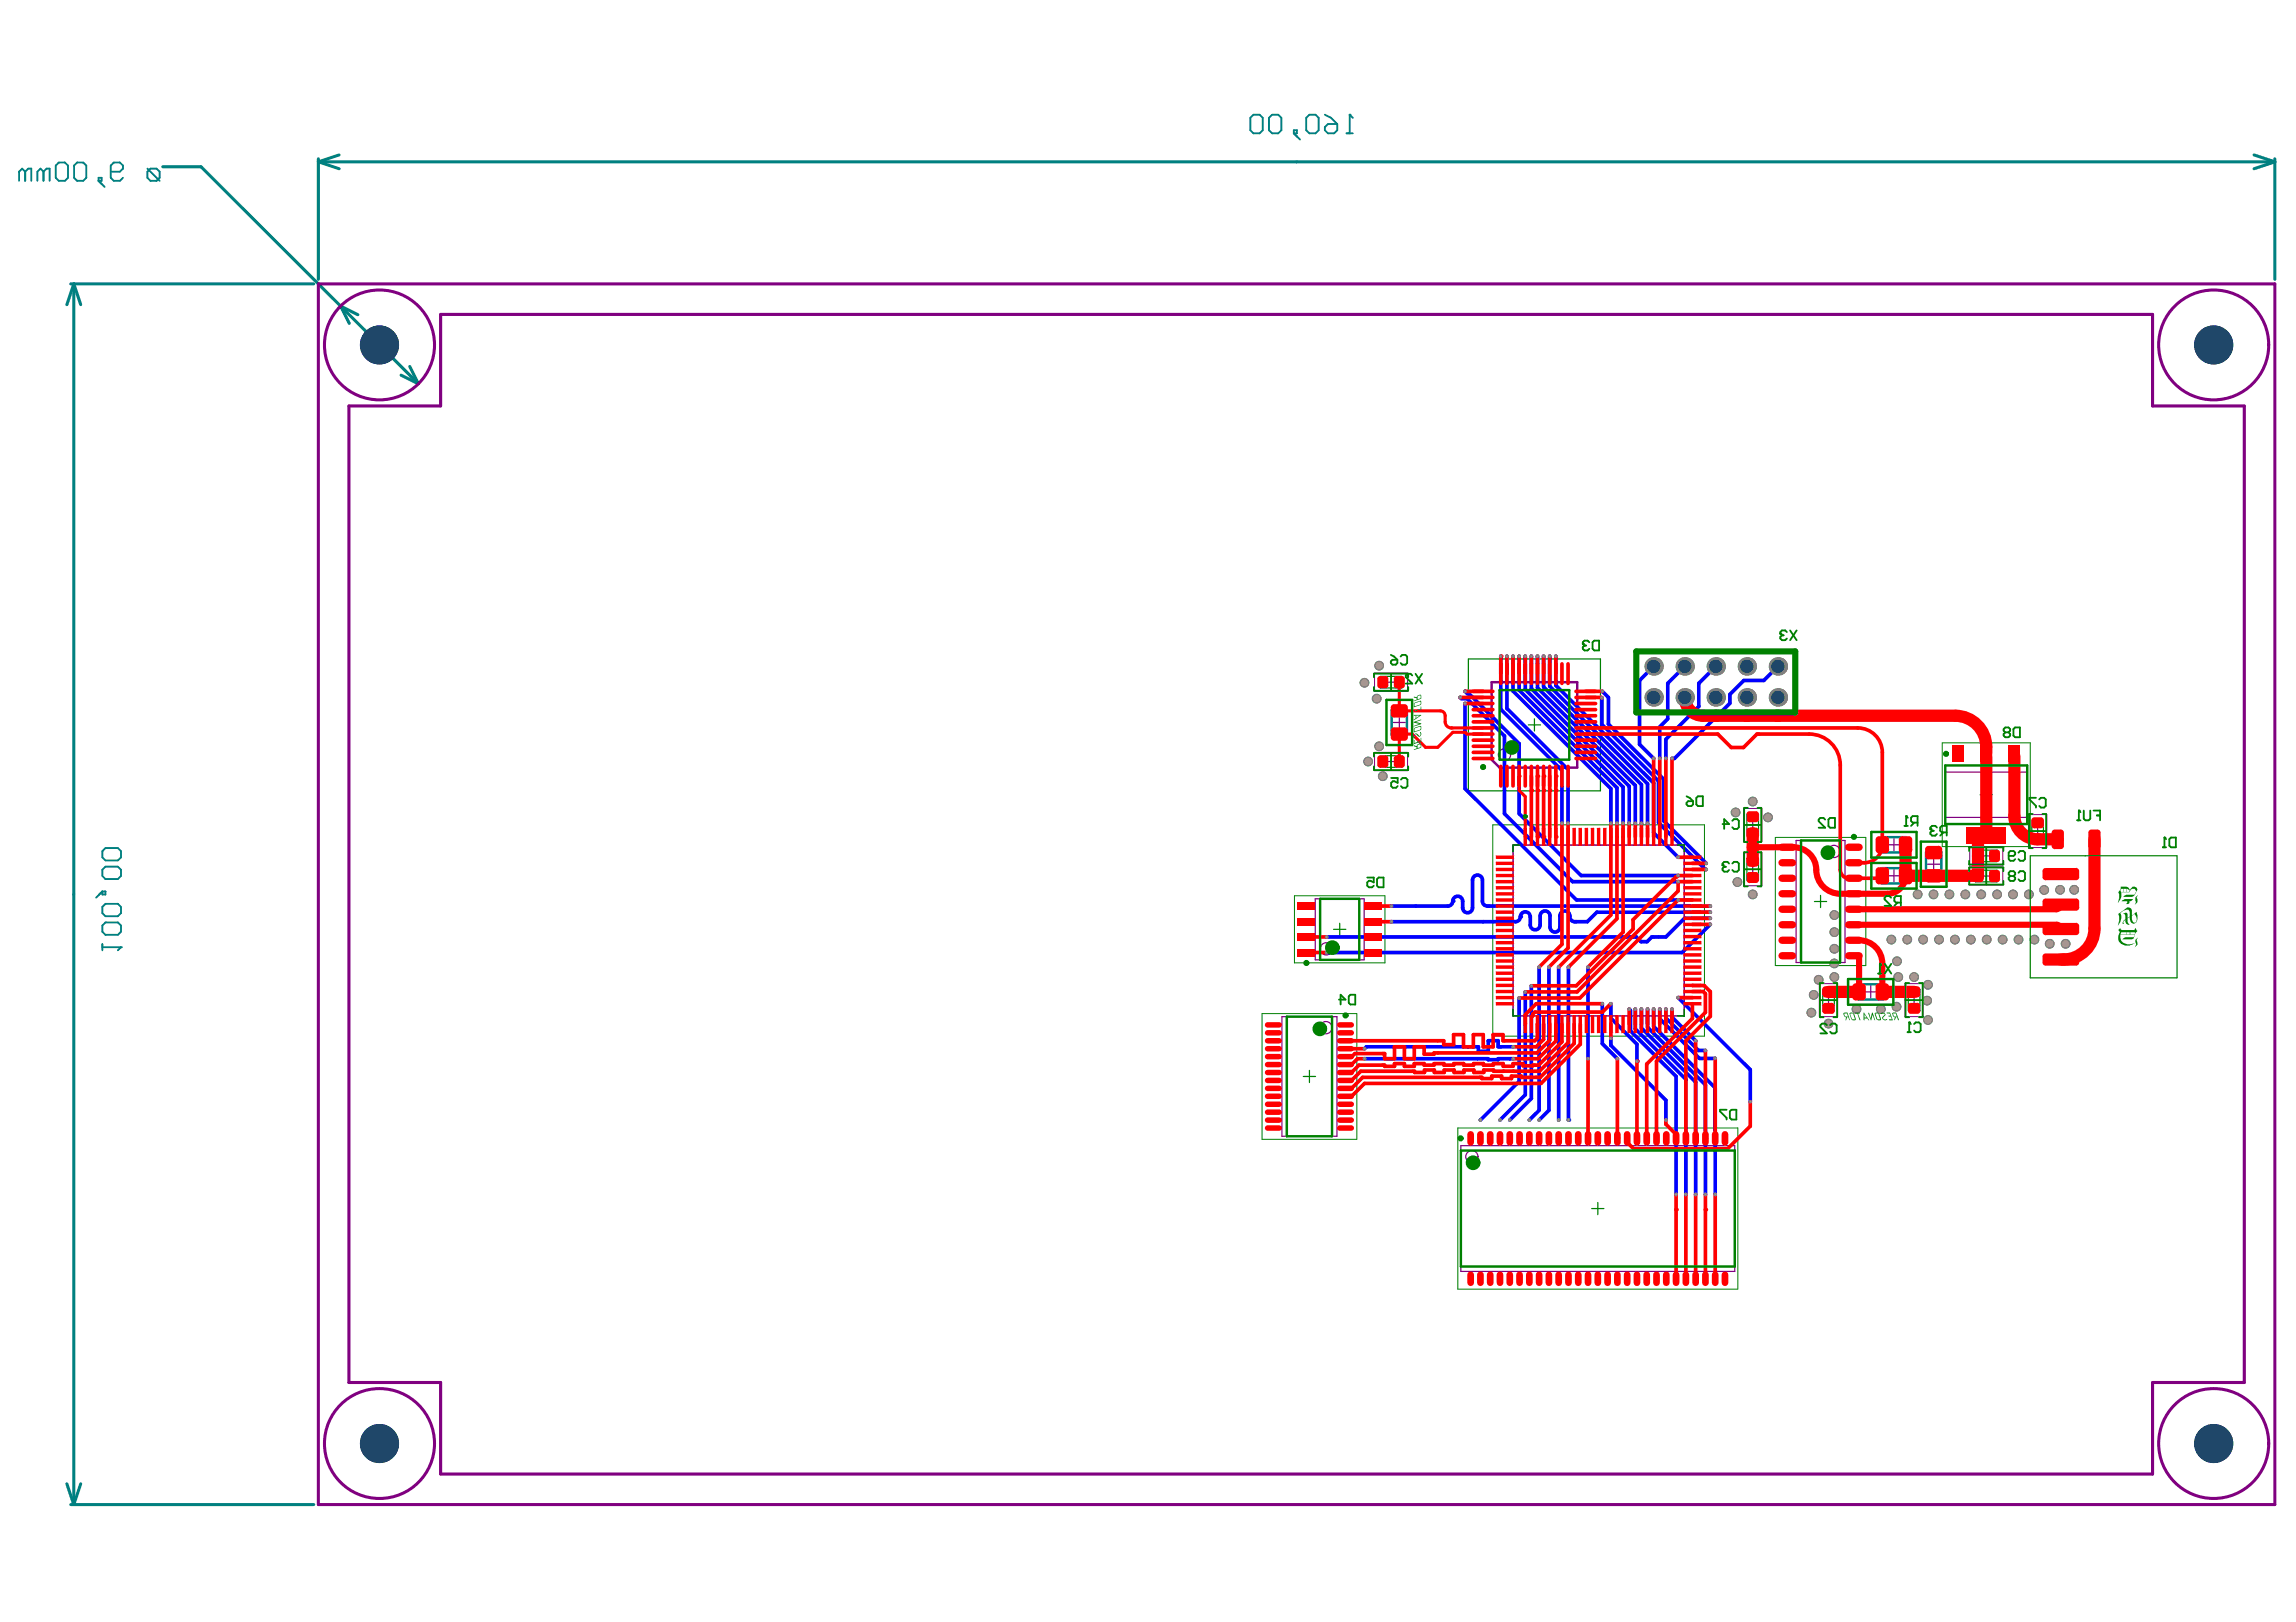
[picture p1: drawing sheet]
<svg xmlns="http://www.w3.org/2000/svg" width="297mm" height="210mm" viewBox="0 0 297 210" stroke-linecap="round" stroke-linejoin="round" font-family="sans-serif">
<path d="M251.3 96.1h11.4v13.5h-11.4zM167.5 115.9h11.7v8.7h-11.7zM193.1 106.7h27.4v27.4h-27.4zM229.7 108.4h11.7v16.6h-11.7zM163.3 131.2h12.2v16.2h-12.2zM188.6 146h36.2v20.8h-36.2z" fill="none" stroke="#008000" stroke-width=".13"/>
<g fill="none" stroke="#008000" stroke-width=".16">
<path d="M178.6 87.5h2.7v1.5h-2.7zM178.6 97.8h2.7v1.5h-2.7zM190 85.3h17.1v17h-17.1zM197.7 93.8h1.6M198.5 93v1.6M173.3 119.5v1.6M226 105.4h1.5v2.7h-1.5zM226 111.1h1.5v2.8h-1.5zM234.7 116.7h1.6M235.5 115.9v1.6M255.6 110h2.8v1.5h-2.8zM255.6 112.6h2.8v1.5h-2.8z"/>
<path d="M256.2 102.8h1.6M257 102.1v1.5M262.9 106.2h1.5v2.7h-1.5zM168.6 139.3h1.6M169.4 138.5v1.6M172.5 120.3h1.6M235.8 128h1.5v2.8h-1.5zM246.9 128h1.5v2.8h-1.5zM205.9 156.4h1.6M206.7 155.6v1.6"/>
</g>
<g fill="none" stroke="#800080" stroke-width=".16">
<path d="M179.2 98.5h1.5M179.2 88.3h1.5M180 87.5v1.5M180 97.8v1.5M180.2 93.5h1.6M181 92.7v1.6M251.7 99.9h10.6v5.9h-10.6zM170.2 116.3h6.3v7.9h-6.3zM226 106.8h1.5M226 112.5h1.5M226.8 106v1.5M226.8 111.7v1.5"/>
<path d="M232.4 108.8h6.3v15.8h-6.3zM244.2 109.3h1.6M244.2 113.3h1.6M245 108.5v1.6M245 112.5v1.6M249.4 111.8h1.6M250.2 111v1.6M256.2 110.8h1.5M256.2 113.4h1.5M257 110v1.5M257 112.6v1.5M262.9 107.5h1.5"/>
<path d="M263.6 106.8v1.5M165.8 131.6h7.2v15.4h-7.2zM235.8 129.4h1.5M236.6 128.7v1.5M241.2 128.4h1.6M242 127.6v1.6M246.9 129.4h1.5M247.6 128.7v1.5M189 148.3h35.4v16.2h-35.4z"/>
<circle cx="194.6" cy="97.7" r=".79"/>
<circle cx="237.3" cy="110.2" r=".79"/>
<circle cx="171.5" cy="133" r=".79"/>
<circle cx="171.6" cy="122.8" r=".79"/>
<circle cx="190.4" cy="149.7" r=".79"/>
</g>
<path d="M195.7 109.4h22.2v22.1h-22.2z" fill="none" stroke="#800080" stroke-width=".2"/>
<g fill="none" stroke="#800080" stroke-width=".32">
<path d="M193 88.3h11v11h-10l-1-1z"/>
<circle cx="197.3" cy="105.7" r=".16"/>
</g>
<path d="M177.8 87.1h4.3v2.4h-4.3zM177.8 97.4h4.3v2.3h-4.3zM225.6 104.6h2.3v4.3h-2.3zM225.6 110.4h2.3v4.2h-2.3zM254.8 109.6h4.3v2.3h-4.3zM254.8 112.2h4.3v2.4h-4.3zM262.4 105.4h2.4v4.3h-2.4zM235.4 127.3h2.3v4.3h-2.3zM246.4 127.3h2.4v4.3h-2.4z" fill="none" stroke="#800080" stroke-width=".13"/>
<path d="M180 91.9h2v3.2h-2zM243.4 108.3h3.2v2h-3.2zM243.4 112.4h3.2v1.9h-3.2zM249.2 110.3h2v3.1h-2zM240.4 127.4h3.2v1.9h-3.2z" fill="none" stroke="#008080" stroke-width=".32"/>
<g fill="none" stroke="#008080" stroke-width=".4">
<path d="M9.2 36.7h31.4M9.5 36.7l-.8 2.7M9.5 36.7l.9 2.7M9.5 36.7v158M21.1 21.6h4.9l28.1 28.1M41.2 20.9l2.7 .9M41.2 20.9h253.1M41.2 20.5v15.6M43.9 20l-2.7 .9M291.6 20l2.7 .9M294.3 20.9l-2.7 .9M294.3 20.5v15.6"/>
<path d="M46.3 40.7l-2.2-1.1 1.1 2.2M51.9 48.5l2.2 1.2M53 47.4l1.1 2.3M8.7 192l.8 2.7M9.2 194.7h31.4M10.4 192l-.9 2.7"/>
</g>
<g fill="none" stroke="#008080" stroke-width=".24">
<path d="M161.8 15.2l.4-.4h.8l.4 .4v1.7l-.4 .4h-.8l-.4-.4zM164.2 15.2l.4-.4h.8l.4 .4v1.7l-.4 .4h-.8l-.4-.4zM167.4 16.9h.4v.4h-.4zM167.4 17.3l.8 .8M169 15.2l.4-.4h.8l.4 .4v1.7l-.4 .4h-.8l-.4-.4zM171.4 16.5l.4-.4h1.2v.8l-.4 .4h-.8l-.4-.4zM171.4 14.8l.8 .4 .8 .9M174.2 17.3h.8M174.6 14.8h.1M174.6 14.8v2.5M174.6 14.8l.4 .4M3.3 22.2l.4-.4h.3v1.6"/>
<path d="M3.3 22.2v1.2M3.3 22.2l-.4-.4-.4 .4v1.2M5.6 22.2l.4-.4h.4v1.6M5.6 22.2v1.2M5.6 22.2l-.4-.4-.4 .4v1.2M7.2 21.4l.4-.4h.8l.4 .4v1.6l-.4 .4h-.8l-.4-.4zM9.6 21.4l.4-.4h.8l.4 .4v1.6l-.4 .4h-.8l-.4-.4zM12.7 23h.4v.4h-.4zM12.7 23.4l.8 .8M14.3 22.2h1.2l.4-.4v-.4l-.4-.4h-.8l-.4 .4v1.6l.4 .4h.8l.4-.4M19.1 22.2l.4-.4h.8l.4 .4v.8l-.4 .4h-.8l-.4-.4zM19.1 21.8l1.6 1.6"/>
<path d="M13.2 110.1l.4-.4h1.6l.5 .4v.8l-.5 .5h-1.6l-.4-.5zM13.2 112.6l.4-.4h1.6l.5 .4v.8l-.5 .4h-1.6l-.4-.4zM13.2 115.4h.4v.4h-.4zM13.2 117.4l.4-.4h1.6l.5 .4v.8l-.5 .4h-1.6l-.4-.4zM13.2 119.8l.4-.4h1.6l.5 .4v.8l-.5 .4h-1.6l-.4-.4zM13.2 115.4l-.8 .8M13.2 122.2v.8M13.2 122.6h2.5M15.7 122.6h.1M15.7 122.6l-.5 .4"/>
</g>
<g fill="none" stroke="#800080" stroke-width=".4">
<path d="M41.2 36.7h253.1v158h-253.1zM45.1 52.5h11.9v-11.8h221.5v11.8h11.8v126.4h-11.8v11.9h-221.5v-11.9h-11.9z"/>
<circle cx="49.1" cy="44.6" r="7.1"/>
<circle cx="286.4" cy="44.6" r="7.1"/>
<circle cx="49.1" cy="186.8" r="7.1"/>
<circle cx="286.4" cy="186.8" r="7.1"/>
</g>
<g fill="#a6968d">
<circle cx="216.3" cy="98.2" r=".08"/>
<circle cx="215.5" cy="98.2" r=".08"/>
<circle cx="214.7" cy="98.2" r=".08"/>
<circle cx="213.9" cy="98.2" r=".08"/>
<circle cx="207.2" cy="90.3" r=".08"/>
<circle cx="195.8" cy="135.5" r=".08"/>
<circle cx="176.5" cy="135.7" r=".08"/>
<circle cx="176.5" cy="137" r=".08"/>
<circle cx="195.8" cy="137" r=".08"/>
<circle cx="191.5" cy="144.9" r=".08"/>
<circle cx="194.1" cy="144.9" r=".08"/>
<circle cx="195.3" cy="144.9" r=".08"/>
<circle cx="197.9" cy="144.9" r=".08"/>
<circle cx="199.1" cy="144.9" r=".08"/>
<circle cx="201.7" cy="144.9" r=".08"/>
<circle cx="202.9" cy="144.9" r=".08"/>
<circle cx="211.8" cy="137.3" r=".08"/>
<circle cx="215.5" cy="144.9" r=".08"/>
<circle cx="221.9" cy="154.6" r=".08"/>
<circle cx="221.9" cy="137" r=".08"/>
<circle cx="220.6" cy="154.6" r=".08"/>
<circle cx="219.4" cy="154.6" r=".08"/>
<circle cx="218.1" cy="154.6" r=".08"/>
<circle cx="216.8" cy="154.6" r=".08"/>
<circle cx="209.2" cy="137" r=".08"/>
<circle cx="205.4" cy="137" r=".08"/>
<circle cx="180" cy="119.3" r=".08"/>
<circle cx="180" cy="117.3" r=".08"/>
<circle cx="171.6" cy="121.3" r=".08"/>
<circle cx="171.6" cy="123.3" r=".08"/>
<circle cx="221.3" cy="119.6" r=".08"/>
<circle cx="221.3" cy="118.8" r=".08"/>
<circle cx="221.3" cy="118" r=".08"/>
<circle cx="221.3" cy="117.3" r=".08"/>
<circle cx="237.3" cy="122.8" r=".47"/>
<circle cx="216.3" cy="130.6" r=".08"/>
<circle cx="215.5" cy="130.6" r=".08"/>
<circle cx="214.7" cy="130.6" r=".08"/>
<circle cx="220.6" cy="135.9" r=".08"/>
<circle cx="219.4" cy="134.7" r=".08"/>
<circle cx="226.4" cy="142.6" r=".08"/>
<circle cx="217.1" cy="129.1" r=".08"/>
<circle cx="197.3" cy="128.4" r=".08"/>
<circle cx="198.1" cy="127.6" r=".08"/>
<circle cx="196.5" cy="129.2" r=".08"/>
<circle cx="199.1" cy="125.2" r=".08"/>
<circle cx="200.4" cy="125.2" r=".08"/>
<circle cx="213.9" cy="130.6" r=".08"/>
<circle cx="213.1" cy="130.6" r=".08"/>
<circle cx="212.4" cy="130.6" r=".08"/>
<circle cx="211.6" cy="130.6" r=".08"/>
<circle cx="210.8" cy="130.6" r=".08"/>
<circle cx="208.4" cy="134.4" r=".08"/>
<circle cx="207.3" cy="129.9" r=".08"/>
<circle cx="208.4" cy="129.9" r=".08"/>
<circle cx="201.7" cy="125.2" r=".08"/>
<circle cx="207.3" cy="89.5" r=".08"/>
<circle cx="205.4" cy="125.2" r=".08"/>
<circle cx="202.9" cy="125.2" r=".08"/>
<circle cx="220.7" cy="111.7" r=".08"/>
<circle cx="189.5" cy="91" r=".08"/>
<circle cx="208.4" cy="106.6" r=".08"/>
<circle cx="210" cy="106.6" r=".08"/>
<circle cx="209.2" cy="106.6" r=".08"/>
<circle cx="210.8" cy="106.6" r=".08"/>
<circle cx="217.1" cy="113.3" r=".08"/>
<circle cx="220.7" cy="112.5" r=".08"/>
<circle cx="217.1" cy="114.1" r=".08"/>
<circle cx="202.1" cy="106.6" r=".08"/>
<circle cx="202.9" cy="106.6" r=".08"/>
<circle cx="178.4" cy="96.6" r=".47"/>
<circle cx="188.9" cy="90.3" r=".08"/>
<circle cx="189.5" cy="89.5" r=".08"/>
<circle cx="195" cy="84.9" r=".08"/>
<circle cx="194.2" cy="84.9" r=".08"/>
<circle cx="195.7" cy="84.9" r=".08"/>
<circle cx="196.5" cy="84.9" r=".08"/>
<circle cx="197.3" cy="84.9" r=".08"/>
<circle cx="211.6" cy="106.6" r=".08"/>
<circle cx="198.9" cy="84.9" r=".08"/>
<circle cx="198.1" cy="84.9" r=".08"/>
<circle cx="212.4" cy="106.6" r=".08"/>
<circle cx="199.7" cy="84.9" r=".08"/>
<circle cx="213.1" cy="106.6" r=".08"/>
<circle cx="200.5" cy="84.9" r=".08"/>
<circle cx="201.3" cy="84.9" r=".08"/>
<circle cx="217.1" cy="116.5" r=".08"/>
<circle cx="217.1" cy="110.9" r=".08"/>
<circle cx="224.5" cy="105.1" r=".47"/>
<circle cx="226.8" cy="103.7" r=".47"/>
<circle cx="228.7" cy="105.8" r=".47"/>
<circle cx="224.8" cy="114.1" r=".47"/>
<circle cx="226.8" cy="115.7" r=".47"/>
<circle cx="249.4" cy="132" r=".47"/>
<circle cx="236.6" cy="132.5" r=".47"/>
<circle cx="234.3" cy="131" r=".47"/>
<circle cx="178.1" cy="90.4" r=".47"/>
<circle cx="176.5" cy="88.4" r=".47"/>
<circle cx="178.4" cy="86.1" r=".47"/>
<circle cx="177" cy="98.5" r=".47"/>
<circle cx="178.9" cy="100.4" r=".47"/>
<circle cx="240.2" cy="130.6" r=".47"/>
<circle cx="234.6" cy="128.7" r=".47"/>
<circle cx="235.3" cy="126.8" r=".47"/>
<circle cx="237.3" cy="126.4" r=".47"/>
<circle cx="237.3" cy="124.7" r=".47"/>
<circle cx="245.4" cy="124.4" r=".47"/>
<circle cx="245.6" cy="126.4" r=".47"/>
<circle cx="247.6" cy="126.4" r=".47"/>
<circle cx="249.4" cy="127.4" r=".47"/>
<circle cx="249.3" cy="129.5" r=".47"/>
<circle cx="245.4" cy="130.3" r=".47"/>
<circle cx="243.3" cy="130.6" r=".47"/>
<circle cx="237.3" cy="120.6" r=".47"/>
<circle cx="267.2" cy="122.1" r=".47"/>
<circle cx="265.2" cy="122.1" r=".47"/>
<circle cx="263.2" cy="121.6" r=".47"/>
<circle cx="261.1" cy="121.6" r=".47"/>
<circle cx="259.1" cy="121.6" r=".47"/>
<circle cx="257" cy="121.6" r=".47"/>
<circle cx="255" cy="121.6" r=".47"/>
<circle cx="252.9" cy="121.6" r=".47"/>
<circle cx="250.9" cy="121.6" r=".47"/>
<circle cx="248.8" cy="121.6" r=".47"/>
<circle cx="246.7" cy="121.6" r=".47"/>
<circle cx="244.7" cy="121.6" r=".47"/>
<circle cx="268.3" cy="115.2" r=".47"/>
<circle cx="237.3" cy="118.4" r=".47"/>
<circle cx="248.1" cy="115.7" r=".47"/>
<circle cx="250.1" cy="115.7" r=".47"/>
<circle cx="252.2" cy="115.7" r=".47"/>
<circle cx="254.3" cy="115.7" r=".47"/>
<circle cx="256.3" cy="115.7" r=".47"/>
<circle cx="258.4" cy="115.7" r=".47"/>
<circle cx="260.4" cy="115.7" r=".47"/>
<circle cx="262.5" cy="115.7" r=".47"/>
<circle cx="264.5" cy="115.2" r=".47"/>
<circle cx="266.5" cy="115.2" r=".47"/>
</g>
<g fill="none" stroke="#00f" stroke-width=".47">
<path d="M195.7 84.9v4.5l12.7 12.7v4.5M196.5 84.9v4.4l12.7 12.7v4.6M197.3 84.9v4.3l12.7 12.7v4.7M198.1 84.9v4.2l12.7 12.6v4.9M198.9 84.9v4.1l12.7 12.6v5M199.7 84.9v4l12.7 12.6v5.1M200.5 84.9v3.9l12.6 12.6v5.2M201.3 84.9v3.8l12.6 12.6v6.5M207.2 90.3v3.5l7.4 7.3v5.4M207.3 89.5l.8 .8v3.4l7.1 7.1v5.4l5.5 5.5M213.9 86.2l-1.8 1.9v8.2l1.8 1.9M218 86.2l-2.2 2.2v4.6l-1.1 1.1v4.1"/>
<path d="M222 86.2l-2.2 2.2v3l-4.3 4.3v2.5M230 86.2l-1.8 1.9h-2.6l-1.8 1.8v1.1l-7.2 7.2h-.3M176.5 137h16v.1h1.3v-.1h2M195.8 135.5h-2v-.8h-1.3v1.3h-1.2v-.5h-14.5l-.3 .2M196.5 129.2v10.7l-5 5M197.3 128.4v13.3l-3.2 3.2M198.1 127.6v14.6l-2.8 2.7M199.1 125.2v18.5l-1.2 1.2M200.4 125.2v18.5l-1.3 1.2M201.7 125.2v19.7"/>
</g>
<circle cx="202.9" cy="144.9" r=".24" fill="#00f"/>
<path d="M202.9 125.2v19.7" fill="none" stroke="#00f" stroke-width=".47"/>
<circle cx="211.8" cy="137.3" r=".24" fill="#00f"/>
<g fill="none" stroke="#00f" stroke-width=".47">
<path d="M180 117.3h7.3M180 119.3h11.9M192.7 117.3h28.6M171.6 121.3h40.1l.6 .6h.8l.6-.6h1.8M171.6 123.3h46M208.4 134.4v.9l7.1 7.1v2.5M210.9 133.4l5.9 5.9v15.3M211.8 135.1v2.2M218.1 139.7v14.9M219.9 137h2M219.4 140v14.6M220.6 140.4v14.2"/>
<path d="M221.9 140.8v13.8"/>
</g>
<circle cx="187.9" cy="116.6" r=".24" fill="#00f"/>
<path d="M189.2 116.6v.9M190.5 113.9v3.6M191.8 113.9v2.7M191.9 119.3h4.2M192.4 117.3h.3" fill="none" stroke="#00f" stroke-width=".47"/>
<circle cx="196.7" cy="118.6" r=".24" fill="#00f"/>
<g fill="none" stroke="#00f" stroke-width=".47">
<path d="M188.9 90.3l.2 .1h.7l4.8 4.8v10.1l8.8 8.8h13.7M189.5 89.5l.4 .3h.2l6.4 6.4v9.1l8.1 8h12.5M189.5 91v11.1l14.5 14.4h13.1M194.2 84.9v6.9l7.9 7.9v6.9M195 84.9v6.8l7.9 7.9v7M189.2 117.5a.64 .64 0 0 0 .7 .6 .64 .64 0 0 0 .6-.6M189.2 116.6a.64 .64 0 0 0-.6-.6 .64 .64 0 0 0-.7 .6 .64 .64 0 0 1-.6 .7M190.5 113.9a.64 .64 0 0 1 .6-.7 .64 .64 0 0 1 .7 .7M191.8 116.6a.64 .64 0 0 0 .6 .7M213.9 107.8l3.2 3.1M214.6 106.5l6 6h.1M221.3 118h-14.7l-1.2 1.3h-1.7a.65 .65 0 0 1-.6-.8 .64 .64 0 0 0-.7-.6 .64 .64 0 0 0-.6 .6v1.5a.64 .64 0 0 1-.6 .6 .64 .64 0 0 1-.7-.6v-1.5a.64 .64 0 0 0-.6-.6 .64 .64 0 0 0-.6 .6v1.2a.64 .64 0 0 1-.7 .6 .64 .64 0 0 1-.6-.6v-1.1a.64 .64 0 0 0-.7-.6 .64 .64 0 0 0-.6 .6 .64 .64 0 0 1-.6 .7"/>
<path d="M221.3 118.8h-3.4l-2.4 2.5M221.3 119.6l-3.7 3.7M205.4 125.2v11.8M207.3 129.9v5.2l1.9 1.9M208.4 129.9v1.9l3.4 3.3M210.8 130.6l.1 .1v2.7M211.6 130.6v2.5l6.5 6.6M212.4 130.6v2.4l7 7M213.1 130.6v2.3l7.5 7.5M213.9 130.6v2.2l8 8M214.7 130.6v1.2l5.2 5.2M215.5 130.6v1.1l4.2 4.2h.9"/>
<path d="M216.3 130.6v1l3.1 3.1M217.1 129.1l9.3 9.3v4.2"/>
</g>
<circle cx="216.3" cy="98.2" r=".24" fill="#808080"/>
<circle cx="216.3" cy="98.2" r=".08" fill="#a6968d"/>
<circle cx="215.5" cy="98.2" r=".24" fill="#808080"/>
<circle cx="215.5" cy="98.2" r=".08" fill="#a6968d"/>
<circle cx="214.7" cy="98.2" r=".24" fill="#808080"/>
<circle cx="214.7" cy="98.2" r=".08" fill="#a6968d"/>
<circle cx="213.9" cy="98.2" r=".24" fill="#808080"/>
<circle cx="213.9" cy="98.2" r=".08" fill="#a6968d"/>
<circle cx="207.2" cy="90.3" r=".24" fill="#808080"/>
<circle cx="207.2" cy="90.3" r=".08" fill="#a6968d"/>
<circle cx="195.8" cy="135.5" r=".24" fill="#808080"/>
<circle cx="195.8" cy="135.5" r=".08" fill="#a6968d"/>
<circle cx="176.5" cy="135.7" r=".24" fill="#808080"/>
<circle cx="176.5" cy="135.7" r=".08" fill="#a6968d"/>
<circle cx="176.5" cy="137" r=".24" fill="#808080"/>
<circle cx="176.5" cy="137" r=".08" fill="#a6968d"/>
<circle cx="195.8" cy="137" r=".24" fill="#808080"/>
<circle cx="195.8" cy="137" r=".08" fill="#a6968d"/>
<circle cx="191.5" cy="144.9" r=".24" fill="#808080"/>
<circle cx="191.5" cy="144.9" r=".08" fill="#a6968d"/>
<circle cx="194.1" cy="144.9" r=".24" fill="#808080"/>
<circle cx="194.1" cy="144.9" r=".08" fill="#a6968d"/>
<circle cx="195.3" cy="144.9" r=".24" fill="#808080"/>
<circle cx="195.3" cy="144.9" r=".08" fill="#a6968d"/>
<circle cx="197.9" cy="144.9" r=".24" fill="#808080"/>
<circle cx="197.9" cy="144.9" r=".08" fill="#a6968d"/>
<circle cx="199.1" cy="144.9" r=".24" fill="#808080"/>
<circle cx="199.1" cy="144.9" r=".08" fill="#a6968d"/>
<circle cx="201.7" cy="144.9" r=".24" fill="#808080"/>
<circle cx="201.7" cy="144.9" r=".08" fill="#a6968d"/>
<circle cx="202.9" cy="144.9" r=".24" fill="#808080"/>
<circle cx="202.9" cy="144.9" r=".08" fill="#a6968d"/>
<circle cx="211.8" cy="137.3" r=".24" fill="#808080"/>
<circle cx="211.8" cy="137.3" r=".08" fill="#a6968d"/>
<circle cx="215.5" cy="144.9" r=".24" fill="#808080"/>
<circle cx="215.5" cy="144.9" r=".08" fill="#a6968d"/>
<circle cx="221.9" cy="154.6" r=".24" fill="#808080"/>
<circle cx="221.9" cy="154.6" r=".08" fill="#a6968d"/>
<circle cx="221.9" cy="137" r=".24" fill="#808080"/>
<circle cx="221.9" cy="137" r=".08" fill="#a6968d"/>
<circle cx="220.6" cy="154.6" r=".24" fill="#808080"/>
<circle cx="220.6" cy="154.6" r=".08" fill="#a6968d"/>
<circle cx="219.4" cy="154.6" r=".24" fill="#808080"/>
<circle cx="219.4" cy="154.6" r=".08" fill="#a6968d"/>
<circle cx="218.1" cy="154.6" r=".24" fill="#808080"/>
<circle cx="218.1" cy="154.6" r=".08" fill="#a6968d"/>
<circle cx="216.8" cy="154.6" r=".24" fill="#808080"/>
<circle cx="216.8" cy="154.6" r=".08" fill="#a6968d"/>
<circle cx="209.2" cy="137" r=".24" fill="#808080"/>
<circle cx="209.2" cy="137" r=".08" fill="#a6968d"/>
<circle cx="205.4" cy="137" r=".24" fill="#808080"/>
<circle cx="205.4" cy="137" r=".08" fill="#a6968d"/>
<circle cx="180" cy="119.3" r=".24" fill="#808080"/>
<circle cx="180" cy="119.3" r=".08" fill="#a6968d"/>
<circle cx="180" cy="117.3" r=".24" fill="#808080"/>
<circle cx="180" cy="117.3" r=".08" fill="#a6968d"/>
<circle cx="171.6" cy="121.3" r=".24" fill="#808080"/>
<circle cx="171.6" cy="121.3" r=".08" fill="#a6968d"/>
<circle cx="171.6" cy="123.3" r=".24" fill="#808080"/>
<circle cx="171.6" cy="123.3" r=".08" fill="#a6968d"/>
<circle cx="221.3" cy="119.6" r=".24" fill="#808080"/>
<circle cx="221.3" cy="119.6" r=".08" fill="#a6968d"/>
<circle cx="221.3" cy="118.8" r=".24" fill="#808080"/>
<circle cx="221.3" cy="118.8" r=".08" fill="#a6968d"/>
<circle cx="221.3" cy="118" r=".24" fill="#808080"/>
<circle cx="221.3" cy="118" r=".08" fill="#a6968d"/>
<circle cx="221.3" cy="117.3" r=".24" fill="#808080"/>
<circle cx="221.3" cy="117.3" r=".08" fill="#a6968d"/>
<circle cx="237.3" cy="122.8" r=".63" fill="#808080"/>
<circle cx="237.3" cy="122.8" r=".47" fill="#a6968d"/>
<circle cx="216.3" cy="130.6" r=".24" fill="#808080"/>
<circle cx="216.3" cy="130.6" r=".08" fill="#a6968d"/>
<circle cx="215.5" cy="130.6" r=".24" fill="#808080"/>
<circle cx="215.5" cy="130.6" r=".08" fill="#a6968d"/>
<circle cx="214.7" cy="130.6" r=".24" fill="#808080"/>
<circle cx="214.7" cy="130.6" r=".08" fill="#a6968d"/>
<circle cx="220.6" cy="135.9" r=".24" fill="#808080"/>
<circle cx="220.6" cy="135.9" r=".08" fill="#a6968d"/>
<circle cx="219.4" cy="134.7" r=".24" fill="#808080"/>
<circle cx="219.4" cy="134.7" r=".08" fill="#a6968d"/>
<circle cx="226.4" cy="142.6" r=".24" fill="#808080"/>
<circle cx="226.4" cy="142.6" r=".08" fill="#a6968d"/>
<circle cx="217.1" cy="129.1" r=".24" fill="#808080"/>
<circle cx="217.1" cy="129.1" r=".08" fill="#a6968d"/>
<circle cx="197.3" cy="128.4" r=".24" fill="#808080"/>
<circle cx="197.3" cy="128.4" r=".08" fill="#a6968d"/>
<circle cx="198.1" cy="127.6" r=".24" fill="#808080"/>
<circle cx="198.1" cy="127.6" r=".08" fill="#a6968d"/>
<circle cx="196.5" cy="129.2" r=".24" fill="#808080"/>
<circle cx="196.5" cy="129.2" r=".08" fill="#a6968d"/>
<circle cx="199.1" cy="125.2" r=".24" fill="#808080"/>
<circle cx="199.1" cy="125.2" r=".08" fill="#a6968d"/>
<circle cx="200.4" cy="125.2" r=".24" fill="#808080"/>
<circle cx="200.4" cy="125.2" r=".08" fill="#a6968d"/>
<circle cx="213.9" cy="130.6" r=".24" fill="#808080"/>
<circle cx="213.9" cy="130.6" r=".08" fill="#a6968d"/>
<circle cx="213.1" cy="130.6" r=".24" fill="#808080"/>
<circle cx="213.1" cy="130.6" r=".08" fill="#a6968d"/>
<circle cx="212.4" cy="130.6" r=".24" fill="#808080"/>
<circle cx="212.4" cy="130.6" r=".08" fill="#a6968d"/>
<circle cx="211.6" cy="130.6" r=".24" fill="#808080"/>
<circle cx="211.6" cy="130.6" r=".08" fill="#a6968d"/>
<circle cx="210.8" cy="130.6" r=".24" fill="#808080"/>
<circle cx="210.8" cy="130.6" r=".08" fill="#a6968d"/>
<circle cx="208.4" cy="134.4" r=".24" fill="#808080"/>
<circle cx="208.4" cy="134.4" r=".08" fill="#a6968d"/>
<circle cx="207.3" cy="129.9" r=".24" fill="#808080"/>
<circle cx="207.3" cy="129.9" r=".08" fill="#a6968d"/>
<circle cx="208.4" cy="129.9" r=".24" fill="#808080"/>
<circle cx="208.4" cy="129.9" r=".08" fill="#a6968d"/>
<circle cx="201.7" cy="125.2" r=".24" fill="#808080"/>
<circle cx="201.7" cy="125.2" r=".08" fill="#a6968d"/>
<circle cx="207.3" cy="89.5" r=".24" fill="#808080"/>
<circle cx="207.3" cy="89.5" r=".08" fill="#a6968d"/>
<circle cx="205.4" cy="125.2" r=".24" fill="#808080"/>
<circle cx="205.4" cy="125.2" r=".08" fill="#a6968d"/>
<circle cx="202.9" cy="125.2" r=".24" fill="#808080"/>
<circle cx="202.9" cy="125.2" r=".08" fill="#a6968d"/>
<circle cx="220.7" cy="111.7" r=".24" fill="#808080"/>
<circle cx="220.7" cy="111.7" r=".08" fill="#a6968d"/>
<circle cx="189.5" cy="91" r=".24" fill="#808080"/>
<circle cx="189.5" cy="91" r=".08" fill="#a6968d"/>
<circle cx="208.4" cy="106.6" r=".24" fill="#808080"/>
<circle cx="208.4" cy="106.6" r=".08" fill="#a6968d"/>
<circle cx="210" cy="106.6" r=".24" fill="#808080"/>
<circle cx="210" cy="106.6" r=".08" fill="#a6968d"/>
<circle cx="209.2" cy="106.6" r=".24" fill="#808080"/>
<circle cx="209.2" cy="106.6" r=".08" fill="#a6968d"/>
<circle cx="210.8" cy="106.6" r=".24" fill="#808080"/>
<circle cx="210.8" cy="106.6" r=".08" fill="#a6968d"/>
<circle cx="217.1" cy="113.3" r=".24" fill="#808080"/>
<circle cx="217.1" cy="113.3" r=".08" fill="#a6968d"/>
<circle cx="220.7" cy="112.5" r=".24" fill="#808080"/>
<circle cx="220.7" cy="112.5" r=".08" fill="#a6968d"/>
<circle cx="217.1" cy="114.1" r=".24" fill="#808080"/>
<circle cx="217.1" cy="114.1" r=".08" fill="#a6968d"/>
<circle cx="202.1" cy="106.6" r=".24" fill="#808080"/>
<circle cx="202.1" cy="106.6" r=".08" fill="#a6968d"/>
<circle cx="202.9" cy="106.6" r=".24" fill="#808080"/>
<circle cx="202.9" cy="106.6" r=".08" fill="#a6968d"/>
<circle cx="178.4" cy="96.6" r=".63" fill="#808080"/>
<circle cx="178.4" cy="96.6" r=".47" fill="#a6968d"/>
<circle cx="188.9" cy="90.3" r=".24" fill="#808080"/>
<circle cx="188.9" cy="90.3" r=".08" fill="#a6968d"/>
<circle cx="189.5" cy="89.5" r=".24" fill="#808080"/>
<circle cx="189.5" cy="89.5" r=".08" fill="#a6968d"/>
<circle cx="195" cy="84.9" r=".24" fill="#808080"/>
<circle cx="195" cy="84.9" r=".08" fill="#a6968d"/>
<circle cx="194.2" cy="84.9" r=".24" fill="#808080"/>
<circle cx="194.2" cy="84.9" r=".08" fill="#a6968d"/>
<circle cx="195.7" cy="84.9" r=".24" fill="#808080"/>
<circle cx="195.7" cy="84.9" r=".08" fill="#a6968d"/>
<circle cx="196.5" cy="84.9" r=".24" fill="#808080"/>
<circle cx="196.5" cy="84.9" r=".08" fill="#a6968d"/>
<circle cx="197.3" cy="84.9" r=".24" fill="#808080"/>
<circle cx="197.3" cy="84.9" r=".08" fill="#a6968d"/>
<circle cx="211.6" cy="106.6" r=".24" fill="#808080"/>
<circle cx="211.6" cy="106.6" r=".08" fill="#a6968d"/>
<circle cx="198.9" cy="84.9" r=".24" fill="#808080"/>
<circle cx="198.9" cy="84.9" r=".08" fill="#a6968d"/>
<circle cx="198.1" cy="84.9" r=".24" fill="#808080"/>
<circle cx="198.1" cy="84.9" r=".08" fill="#a6968d"/>
<circle cx="212.4" cy="106.6" r=".24" fill="#808080"/>
<circle cx="212.4" cy="106.6" r=".08" fill="#a6968d"/>
<circle cx="199.7" cy="84.9" r=".24" fill="#808080"/>
<circle cx="199.7" cy="84.9" r=".08" fill="#a6968d"/>
<circle cx="213.1" cy="106.6" r=".24" fill="#808080"/>
<circle cx="213.1" cy="106.6" r=".08" fill="#a6968d"/>
<circle cx="200.5" cy="84.9" r=".24" fill="#808080"/>
<circle cx="200.5" cy="84.9" r=".08" fill="#a6968d"/>
<circle cx="201.3" cy="84.9" r=".24" fill="#808080"/>
<circle cx="201.3" cy="84.9" r=".08" fill="#a6968d"/>
<circle cx="217.1" cy="116.5" r=".24" fill="#808080"/>
<circle cx="217.1" cy="116.5" r=".08" fill="#a6968d"/>
<circle cx="217.1" cy="110.9" r=".24" fill="#808080"/>
<circle cx="217.1" cy="110.9" r=".08" fill="#a6968d"/>
<circle cx="224.5" cy="105.1" r=".63" fill="#808080"/>
<circle cx="224.5" cy="105.1" r=".47" fill="#a6968d"/>
<circle cx="226.8" cy="103.7" r=".63" fill="#808080"/>
<circle cx="226.8" cy="103.7" r=".47" fill="#a6968d"/>
<circle cx="228.7" cy="105.8" r=".63" fill="#808080"/>
<circle cx="228.7" cy="105.8" r=".47" fill="#a6968d"/>
<circle cx="224.8" cy="114.1" r=".63" fill="#808080"/>
<circle cx="224.8" cy="114.1" r=".47" fill="#a6968d"/>
<circle cx="226.8" cy="115.7" r=".63" fill="#808080"/>
<circle cx="226.8" cy="115.7" r=".47" fill="#a6968d"/>
<circle cx="249.4" cy="132" r=".63" fill="#808080"/>
<circle cx="249.4" cy="132" r=".47" fill="#a6968d"/>
<circle cx="236.6" cy="132.5" r=".63" fill="#808080"/>
<circle cx="236.6" cy="132.5" r=".47" fill="#a6968d"/>
<circle cx="234.3" cy="131" r=".63" fill="#808080"/>
<circle cx="234.3" cy="131" r=".47" fill="#a6968d"/>
<circle cx="178.1" cy="90.4" r=".63" fill="#808080"/>
<circle cx="178.1" cy="90.4" r=".47" fill="#a6968d"/>
<circle cx="176.5" cy="88.4" r=".63" fill="#808080"/>
<circle cx="176.5" cy="88.4" r=".47" fill="#a6968d"/>
<circle cx="178.4" cy="86.1" r=".63" fill="#808080"/>
<circle cx="178.4" cy="86.1" r=".47" fill="#a6968d"/>
<circle cx="177" cy="98.5" r=".63" fill="#808080"/>
<circle cx="177" cy="98.5" r=".47" fill="#a6968d"/>
<circle cx="178.9" cy="100.4" r=".63" fill="#808080"/>
<circle cx="178.9" cy="100.4" r=".47" fill="#a6968d"/>
<circle cx="240.2" cy="130.6" r=".63" fill="#808080"/>
<circle cx="240.2" cy="130.6" r=".47" fill="#a6968d"/>
<circle cx="234.6" cy="128.7" r=".63" fill="#808080"/>
<circle cx="234.6" cy="128.7" r=".47" fill="#a6968d"/>
<circle cx="235.3" cy="126.8" r=".63" fill="#808080"/>
<circle cx="235.3" cy="126.8" r=".47" fill="#a6968d"/>
<circle cx="237.3" cy="126.4" r=".63" fill="#808080"/>
<circle cx="237.3" cy="126.4" r=".47" fill="#a6968d"/>
<circle cx="237.3" cy="124.7" r=".63" fill="#808080"/>
<circle cx="237.3" cy="124.7" r=".47" fill="#a6968d"/>
<circle cx="245.4" cy="124.4" r=".63" fill="#808080"/>
<circle cx="245.4" cy="124.4" r=".47" fill="#a6968d"/>
<circle cx="245.6" cy="126.4" r=".63" fill="#808080"/>
<circle cx="245.6" cy="126.4" r=".47" fill="#a6968d"/>
<circle cx="247.6" cy="126.4" r=".63" fill="#808080"/>
<circle cx="247.6" cy="126.4" r=".47" fill="#a6968d"/>
<circle cx="249.4" cy="127.4" r=".63" fill="#808080"/>
<circle cx="249.4" cy="127.4" r=".47" fill="#a6968d"/>
<circle cx="249.3" cy="129.5" r=".63" fill="#808080"/>
<circle cx="249.3" cy="129.5" r=".47" fill="#a6968d"/>
<circle cx="245.4" cy="130.3" r=".63" fill="#808080"/>
<circle cx="245.4" cy="130.3" r=".47" fill="#a6968d"/>
<circle cx="243.3" cy="130.6" r=".63" fill="#808080"/>
<circle cx="243.3" cy="130.6" r=".47" fill="#a6968d"/>
<circle cx="237.3" cy="120.6" r=".63" fill="#808080"/>
<circle cx="237.3" cy="120.6" r=".47" fill="#a6968d"/>
<circle cx="267.2" cy="122.1" r=".63" fill="#808080"/>
<circle cx="267.2" cy="122.1" r=".47" fill="#a6968d"/>
<circle cx="265.2" cy="122.1" r=".63" fill="#808080"/>
<circle cx="265.2" cy="122.1" r=".47" fill="#a6968d"/>
<circle cx="263.2" cy="121.6" r=".63" fill="#808080"/>
<circle cx="263.2" cy="121.6" r=".47" fill="#a6968d"/>
<circle cx="261.1" cy="121.6" r=".63" fill="#808080"/>
<circle cx="261.1" cy="121.6" r=".47" fill="#a6968d"/>
<circle cx="259.1" cy="121.6" r=".63" fill="#808080"/>
<circle cx="259.1" cy="121.6" r=".47" fill="#a6968d"/>
<circle cx="257" cy="121.6" r=".63" fill="#808080"/>
<circle cx="257" cy="121.6" r=".47" fill="#a6968d"/>
<circle cx="255" cy="121.6" r=".63" fill="#808080"/>
<circle cx="255" cy="121.6" r=".47" fill="#a6968d"/>
<circle cx="252.9" cy="121.6" r=".63" fill="#808080"/>
<circle cx="252.9" cy="121.6" r=".47" fill="#a6968d"/>
<circle cx="250.9" cy="121.6" r=".63" fill="#808080"/>
<circle cx="250.9" cy="121.6" r=".47" fill="#a6968d"/>
<circle cx="248.8" cy="121.6" r=".63" fill="#808080"/>
<circle cx="248.8" cy="121.6" r=".47" fill="#a6968d"/>
<circle cx="246.7" cy="121.6" r=".63" fill="#808080"/>
<circle cx="246.7" cy="121.6" r=".47" fill="#a6968d"/>
<circle cx="244.7" cy="121.6" r=".63" fill="#808080"/>
<circle cx="244.7" cy="121.6" r=".47" fill="#a6968d"/>
<circle cx="268.3" cy="115.2" r=".63" fill="#808080"/>
<circle cx="268.3" cy="115.2" r=".47" fill="#a6968d"/>
<circle cx="237.3" cy="118.4" r=".63" fill="#808080"/>
<circle cx="237.3" cy="118.4" r=".47" fill="#a6968d"/>
<circle cx="248.1" cy="115.7" r=".63" fill="#808080"/>
<circle cx="248.1" cy="115.7" r=".47" fill="#a6968d"/>
<circle cx="250.1" cy="115.7" r=".63" fill="#808080"/>
<circle cx="250.1" cy="115.7" r=".47" fill="#a6968d"/>
<circle cx="252.2" cy="115.7" r=".63" fill="#808080"/>
<circle cx="252.2" cy="115.7" r=".47" fill="#a6968d"/>
<circle cx="254.3" cy="115.7" r=".63" fill="#808080"/>
<circle cx="254.3" cy="115.7" r=".47" fill="#a6968d"/>
<circle cx="256.3" cy="115.7" r=".63" fill="#808080"/>
<circle cx="256.3" cy="115.7" r=".47" fill="#a6968d"/>
<circle cx="258.4" cy="115.7" r=".63" fill="#808080"/>
<circle cx="258.4" cy="115.7" r=".47" fill="#a6968d"/>
<circle cx="260.4" cy="115.7" r=".63" fill="#808080"/>
<circle cx="260.4" cy="115.7" r=".47" fill="#a6968d"/>
<circle cx="262.5" cy="115.7" r=".63" fill="#808080"/>
<circle cx="262.5" cy="115.7" r=".47" fill="#a6968d"/>
<circle cx="264.5" cy="115.2" r=".63" fill="#808080"/>
<circle cx="264.5" cy="115.2" r=".47" fill="#a6968d"/>
<circle cx="266.5" cy="115.2" r=".63" fill="#808080"/>
<circle cx="266.5" cy="115.2" r=".47" fill="#a6968d"/>
<circle cx="286.4" cy="186.8" r="2.37" fill="#808080"/>
<circle cx="286.4" cy="186.8" r="2.53" fill="#1f4769"/>
<circle cx="286.4" cy="44.6" r="2.37" fill="#808080"/>
<circle cx="286.4" cy="44.6" r="2.53" fill="#1f4769"/>
<circle cx="226" cy="90.3" r="1.19" fill="#808080"/>
<circle cx="226" cy="90.3" r=".87" fill="#1f4769"/>
<circle cx="222" cy="90.3" r="1.19" fill="#808080"/>
<circle cx="222" cy="90.3" r=".87" fill="#1f4769"/>
<circle cx="230" cy="90.3" r="1.19" fill="#808080"/>
<circle cx="230" cy="90.3" r=".87" fill="#1f4769"/>
<circle cx="218" cy="90.3" r="1.19" fill="#808080"/>
<circle cx="218" cy="90.3" r=".87" fill="#1f4769"/>
<circle cx="218" cy="86.2" r="1.19" fill="#808080"/>
<circle cx="218" cy="86.2" r=".87" fill="#1f4769"/>
<circle cx="230" cy="86.2" r="1.19" fill="#808080"/>
<circle cx="230" cy="86.2" r=".87" fill="#1f4769"/>
<circle cx="226" cy="86.2" r="1.19" fill="#808080"/>
<circle cx="226" cy="86.2" r=".87" fill="#1f4769"/>
<circle cx="222" cy="86.2" r="1.19" fill="#808080"/>
<circle cx="222" cy="86.2" r=".87" fill="#1f4769"/>
<circle cx="49.1" cy="186.8" r="2.37" fill="#808080"/>
<circle cx="49.1" cy="186.8" r="2.53" fill="#1f4769"/>
<circle cx="213.9" cy="86.2" r="1.19" fill="#808080"/>
<circle cx="213.9" cy="86.2" r=".87" fill="#1f4769"/>
<circle cx="213.9" cy="90.3" r="1.19" fill="#808080"/>
<circle cx="213.9" cy="90.3" r=".87" fill="#1f4769"/>
<circle cx="49.1" cy="44.6" r="2.37" fill="#808080"/>
<circle cx="49.1" cy="44.6" r="2.53" fill="#1f4769"/>
<path d="M222.1 92.6h3.8" fill="none" stroke="#f00" stroke-width="1.6"/>
<circle cx="225.9" cy="92.6" r=".79" fill="#f00"/>
<path d="M220.3 92.6h1.7M226.1 92.6h3.8" fill="none" stroke="#f00" stroke-width="1.6"/>
<circle cx="229.9" cy="92.6" r=".79" fill="#f00"/>
<path d="M230.1 92.6h22.8M257 96.6v1M257 97.9v9.9" fill="none" stroke="#f00" stroke-width="1.6"/>
<path d="M226.8 109.6h5.3M238.1 115.7h6.1" fill="none" stroke="#f00" stroke-width=".79"/>
<g fill="none" stroke="#f00" stroke-width=".47">
<path d="M205.2 90.3h2M213.9 98.2v10.1M214.7 98.2v10.1M215.5 98.2v10.1M216.3 98.2v10.1M174.1 135.7h2.4M176.5 137h-.9l-.7 .8h-.8M194.5 138.6h.1M195.8 138.6h.1M198.1 139.4h.1M198.9 132.5v1.8l-.3 .4h-4.2v-.8h-1.2v1.6h-1.3v-1.6h-1.3v1.6h-1.3v-1.6h-1.2v1.3h-1.3v-.5h-12.7M199.7 132.5v2l-1 1h-2.9"/>
<path d="M200.5 132.5v2.1l-1.7 1.7h-13.3v.1h-1.3v-.9h-1.2v1.5h-1.3v-1.5h-1.3v1.5h-1.3v-.7h-3.8l-.4 .4h-.8M201.3 132.5v2.2l-2.3 2.3h-3.2M202.1 132.5v2.3l-3 3-2.1 .1v-.3h-1.2v.4h-1.3v-.4h-1.3v.2h-1.3v-.2h-1.3v.2h-1.2v-.2h-1.3v.2h-1.3v-.2h-1.3v.2h-1.3v-.2h-1.2v.4h-1.3v-.4h-1.3v.4h-1.3v-.2h-3.3l-.9 1h-.8M202.9 132.5v2.4l-3.7 3.7h-6v-.1h-1.2v.3h-1.3v-.3h-1.3v.3h-1.3v-.3h-1.3v.3h-1.2v-.3h-1.3v.3h-1.3v-.2h-6.9l-1.2 1.2h-.8M203.7 132.5v2.5l-4.4 4.4h-2.5v-.1h-1.3v.3h-1.2v-.3h-1.3v.3h-1.3v-.2h-15.4l-1.4 1.4h-.8M204.4 132.5v2.6l-5 5.1h-22.9l-1.6 1.7h-.8M216.8 156.5v9"/>
</g>
<circle cx="216.8" cy="156.5" r=".24" fill="#f00"/>
<path d="M218.1 154.6v10.9" fill="none" stroke="#f00" stroke-width=".47"/>
<circle cx="218.1" cy="165.5" r=".24" fill="#f00"/>
<path d="M219.4 154.6v10.9" fill="none" stroke="#f00" stroke-width=".47"/>
<circle cx="219.4" cy="165.5" r=".24" fill="#f00"/>
<path d="M220.6 156.5v9" fill="none" stroke="#f00" stroke-width=".47"/>
<circle cx="220.6" cy="156.5" r=".24" fill="#f00"/>
<path d="M221.9 154.6v10.9" fill="none" stroke="#f00" stroke-width=".47"/>
<g fill="#f00">
<circle cx="221.9" cy="165.5" r=".24"/>
<circle cx="209.2" cy="147.3" r=".24"/>
<circle cx="211.8" cy="147.3" r=".24"/>
<circle cx="211.8" cy="137.3" r=".24"/>
</g>
<path d="M211.8 137.3v10M219 129.9v1.9l-6 5.9v9.6M220.6 128.6v2.4l-6.3 6.3v10M221.3 128.3v3.2l-3.2 3.2v12.6M215.5 144.9v.6l1.3 1.3v.5M226.4 142.6v3.1l-2.9 3h-12.2l-.8-.9v-.5" fill="none" stroke="#f00" stroke-width=".47"/>
<circle cx="218.1" cy="147.3" r=".24" fill="#f00"/>
<path d="M219.4 134.7v12.6" fill="none" stroke="#f00" stroke-width=".47"/>
<g fill="#f00">
<circle cx="219.4" cy="147.3" r=".24"/>
<circle cx="220.6" cy="147.3" r=".24"/>
</g>
<path d="M220.6 135.9v11.4" fill="none" stroke="#f00" stroke-width=".47"/>
<circle cx="221.9" cy="147.3" r=".24" fill="#f00"/>
<g fill="none" stroke="#f00" stroke-width=".47">
<path d="M177.6 117.3h2.4M177.6 119.3h2.4M202.1 106.6v15.6l-3 3M208.4 108.3v10.1l-6.7 6.8M216.8 113.5l-.3 .3M219 119.6h2.3M219 118.8h2.3M219 118h2.3M219 117.3h2.3M169 123.3h2.6M169 123.3h.1M169 121.3h2.6"/>
<path d="M169 121.3h.1M205.4 137v10.3M209.2 137v10.3M221.9 137v10.3M216.8 154.6v1.9M220.6 154.6v1.9"/>
</g>
<circle cx="216.5" cy="113.8" r=".24" fill="#f00"/>
<g fill="none" stroke="#f00" stroke-width=".47">
<path d="M202.9 106.6v16.1l-2.5 2.5M209.2 106.6v12.3l-6.3 6.3M210 108.3v12.3l-4.6 4.6M216.5 113.8l-5.2 5.2v1.2l-7.4 7.4h-5.8M217.1 113.3l-.3 .2M217.1 114.1v1.2l-13.1 13.1h-6.7M217.1 116.5l-12.7 12.7h-7.9M207.3 129.9h-8.6l-1.4 1.4v1.2M208.4 132.5v1.9M208.4 129.9l-1.1 1.1h-8.7l-.3 .2v.2l-.2 .2M210.8 130.6v1.9M211.6 130.6v1.9"/>
<path d="M212.4 130.6v1.9M213.1 130.6v1.9M213.9 130.6v1.9M214.7 130.6v1.9M215.5 130.6v1.9M216.3 130.6v1.9M217.1 129.1h1.9M219 127.5h.1M219 128.3h1.4l.2 .3M219 127.5h1.5l.8 .8"/>
</g>
<circle cx="181" cy="95" r=".2" fill="#f00"/>
<path d="M191.9 95h-2.1l-.3-.2h-1.5l-2 1.9h-1.6l-1.7-1.7h-1.7v3.5" fill="none" stroke="#f00" stroke-width=".4"/>
<g fill="none" stroke="#f00" stroke-width=".47">
<path d="M188.9 90.3h3M189.5 91h.1M189.5 89.5h.1M189.5 89.5h2.4M189.5 91h2.4M194.2 84.9v2.3M195 84.9v2.3M205.2 95h17l1.8 1.7h1.6l1.7-1.7h6.8M205.2 94.2h35.2M205.2 89.5h2.1M207.3 89.5h.1M238.1 99v13.6"/>
<path d="M243.5 97.4v11.9M208.4 106.6v1.7M210 106.6v1.7M210.8 106.6v1.7M217.1 110.9h1.9M217.1 113.3h1.9M217.1 114.1h1.9M217.1 116.5h1.9M219 112.5h1.7M219 111.7h1.7"/>
</g>
<circle cx="194.2" cy="84.9" r=".24" fill="#f00"/>
<path d="M195.7 84.9v2.3M196.5 84.9v2.3M197.3 84.9v2.3M198.1 84.9v2.3M198.9 84.9v2.3M199.7 84.9v2.3M200.5 84.9v2.3M201.3 84.9v2.3M201.3 102.3v6M211.6 106.6v1.7M212.4 106.6v1.7M213.1 106.6v1.7" fill="none" stroke="#f00" stroke-width=".47"/>
<circle cx="201.3" cy="102.3" r=".24" fill="#f00"/>
<path d="M201.3 100.4v1.9" fill="none" stroke="#f00" stroke-width=".47"/>
<circle cx="201.3" cy="108.3" r=".24" fill="#f00"/>
<path d="M200.5 102.3v6" fill="none" stroke="#f00" stroke-width=".47"/>
<circle cx="200.5" cy="102.3" r=".24" fill="#f00"/>
<path d="M199.7 100.4v7.9M200.5 100.4v1.9" fill="none" stroke="#f00" stroke-width=".47"/>
<g fill="#f00">
<circle cx="199.7" cy="102.3" r=".24"/>
<circle cx="199.7" cy="108.3" r=".24"/>
</g>
<path d="M196.5 102.3l.8 .8v5.2" fill="none" stroke="#f00" stroke-width=".4"/>
<circle cx="196.5" cy="100.4" r=".2" fill="#f00"/>
<path d="M196.5 100.4v1.9" fill="none" stroke="#f00" stroke-width=".4"/>
<path d="M198.1 100.4v7.9" fill="none" stroke="#f00" stroke-width=".47"/>
<g fill="#f00">
<circle cx="198.1" cy="102.3" r=".24"/>
<circle cx="198.9" cy="108.3" r=".24"/>
</g>
<path d="M198.9 102.3v6" fill="none" stroke="#f00" stroke-width=".47"/>
<circle cx="198.9" cy="102.3" r=".24" fill="#f00"/>
<path d="M198.9 100.4v1.9" fill="none" stroke="#f00" stroke-width=".47"/>
<g fill="#f00">
<circle cx="197.3" cy="108.3" r=".2"/>
<circle cx="199.7" cy="100.4" r=".24"/>
<circle cx="201.3" cy="100.4" r=".24"/>
<circle cx="198.9" cy="100.4" r=".24"/>
</g>
<path d="M260.6 97.9v7.7M226.8 107.8v3.6M246.5 109.3v4h9.4M255.9 108.9v4.5M263.6 108.6h2.6M271 108.6v11.6M266.6 124.2h.3" fill="none" stroke="#f00" stroke-width="1.6"/>
<path d="M239.2 113.7h4M240.5 111.6h.7" fill="none" stroke="#f00" stroke-width=".47"/>
<path d="M240.5 117.7h25.5M240.5 119.7h25.6M240.5 123.7v4.7M243.5 124.7v3.7" fill="none" stroke="#f00" stroke-width=".79"/>
<path d="M181 88.3v3.7h5.3M187 92.6v.8" fill="none" stroke="#f00" stroke-width=".4"/>
<circle cx="187.8" cy="94.2" r=".2" fill="#f00"/>
<path d="M186.3 92a.63 .63 0 0 1 .7 .6M187 93.4a.79 .79 0 0 0 .8 .8h4.1M243.5 113.3v.2l-.3 .2" fill="none" stroke="#f00" stroke-width=".4"/>
<path d="M218 90.3a2.38 2.38 0 0 0 2.3 2.3M222.1 92.6h-.1M225.9 92.6h.2M229.9 92.6h.2M252.9 92.6a4 4 0 0 1 4.1 4M255.9 113.3v.1M257 107.8a1.07 1.07 0 0 0-1.1 1.1M260.6 105.6a3 3 0 0 0 3 3M236.6 128.4h3.9M243.5 128.4h4.1M271 120.2a4 4 0 0 1-4.1 4" fill="none" stroke="#f00" stroke-width="1.6"/>
<path d="M234.1 95a4 4 0 0 1 4 4M240.4 94.2a3.2 3.2 0 0 1 3.1 3.2M238.1 112.6a1.09 1.09 0 0 0 1.1 1.1M243.5 109.3a2.32 2.32 0 0 1-2.3 2.3" fill="none" stroke="#f00" stroke-width=".47"/>
<path d="M232.1 109.6a2.92 2.92 0 0 1 2.9 3 3.1 3.1 0 0 0 3.1 3.1M246.5 113.3a2.32 2.32 0 0 1-2.3 2.4M266.1 119.7h.2l.2 .2 .1 .3M266.6 117.1a.6 .6 0 0 1-.6 .6M240.5 121.7a3 3 0 0 1 3 3" fill="none" stroke="#f00" stroke-width=".79"/>
<circle cx="216.3" cy="98.2" r=".24" fill="#808080"/>
<circle cx="216.3" cy="98.2" r=".08" fill="#a6968d"/>
<circle cx="215.5" cy="98.2" r=".24" fill="#808080"/>
<circle cx="215.5" cy="98.2" r=".08" fill="#a6968d"/>
<circle cx="214.7" cy="98.2" r=".24" fill="#808080"/>
<circle cx="214.7" cy="98.2" r=".08" fill="#a6968d"/>
<circle cx="213.9" cy="98.2" r=".24" fill="#808080"/>
<circle cx="213.9" cy="98.2" r=".08" fill="#a6968d"/>
<circle cx="207.2" cy="90.3" r=".24" fill="#808080"/>
<circle cx="207.2" cy="90.3" r=".08" fill="#a6968d"/>
<circle cx="195.8" cy="135.5" r=".24" fill="#808080"/>
<circle cx="195.8" cy="135.5" r=".08" fill="#a6968d"/>
<circle cx="176.5" cy="135.7" r=".24" fill="#808080"/>
<circle cx="176.5" cy="135.7" r=".08" fill="#a6968d"/>
<circle cx="176.5" cy="137" r=".24" fill="#808080"/>
<circle cx="176.5" cy="137" r=".08" fill="#a6968d"/>
<circle cx="195.8" cy="137" r=".24" fill="#808080"/>
<circle cx="195.8" cy="137" r=".08" fill="#a6968d"/>
<circle cx="191.5" cy="144.9" r=".24" fill="#808080"/>
<circle cx="191.5" cy="144.9" r=".08" fill="#a6968d"/>
<circle cx="194.1" cy="144.9" r=".24" fill="#808080"/>
<circle cx="194.1" cy="144.9" r=".08" fill="#a6968d"/>
<circle cx="195.3" cy="144.9" r=".24" fill="#808080"/>
<circle cx="195.3" cy="144.9" r=".08" fill="#a6968d"/>
<circle cx="197.9" cy="144.9" r=".24" fill="#808080"/>
<circle cx="197.9" cy="144.9" r=".08" fill="#a6968d"/>
<circle cx="199.1" cy="144.9" r=".24" fill="#808080"/>
<circle cx="199.1" cy="144.9" r=".08" fill="#a6968d"/>
<circle cx="201.7" cy="144.9" r=".24" fill="#808080"/>
<circle cx="201.7" cy="144.9" r=".08" fill="#a6968d"/>
<circle cx="202.9" cy="144.9" r=".24" fill="#808080"/>
<circle cx="202.9" cy="144.9" r=".08" fill="#a6968d"/>
<circle cx="211.8" cy="137.3" r=".24" fill="#808080"/>
<circle cx="211.8" cy="137.3" r=".08" fill="#a6968d"/>
<circle cx="215.5" cy="144.9" r=".24" fill="#808080"/>
<circle cx="215.5" cy="144.9" r=".08" fill="#a6968d"/>
<circle cx="221.9" cy="154.6" r=".24" fill="#808080"/>
<circle cx="221.9" cy="154.6" r=".08" fill="#a6968d"/>
<circle cx="221.9" cy="137" r=".24" fill="#808080"/>
<circle cx="221.9" cy="137" r=".08" fill="#a6968d"/>
<circle cx="220.6" cy="154.6" r=".24" fill="#808080"/>
<circle cx="220.6" cy="154.6" r=".08" fill="#a6968d"/>
<circle cx="219.4" cy="154.6" r=".24" fill="#808080"/>
<circle cx="219.4" cy="154.6" r=".08" fill="#a6968d"/>
<circle cx="218.1" cy="154.6" r=".24" fill="#808080"/>
<circle cx="218.1" cy="154.6" r=".08" fill="#a6968d"/>
<circle cx="216.8" cy="154.6" r=".24" fill="#808080"/>
<circle cx="216.8" cy="154.6" r=".08" fill="#a6968d"/>
<circle cx="209.2" cy="137" r=".24" fill="#808080"/>
<circle cx="209.2" cy="137" r=".08" fill="#a6968d"/>
<circle cx="205.4" cy="137" r=".24" fill="#808080"/>
<circle cx="205.4" cy="137" r=".08" fill="#a6968d"/>
<circle cx="180" cy="119.3" r=".24" fill="#808080"/>
<circle cx="180" cy="119.3" r=".08" fill="#a6968d"/>
<circle cx="180" cy="117.3" r=".24" fill="#808080"/>
<circle cx="180" cy="117.3" r=".08" fill="#a6968d"/>
<circle cx="171.6" cy="121.3" r=".24" fill="#808080"/>
<circle cx="171.6" cy="121.3" r=".08" fill="#a6968d"/>
<circle cx="171.6" cy="123.3" r=".24" fill="#808080"/>
<circle cx="171.6" cy="123.3" r=".08" fill="#a6968d"/>
<circle cx="221.3" cy="119.6" r=".24" fill="#808080"/>
<circle cx="221.3" cy="119.6" r=".08" fill="#a6968d"/>
<circle cx="221.3" cy="118.8" r=".24" fill="#808080"/>
<circle cx="221.3" cy="118.8" r=".08" fill="#a6968d"/>
<circle cx="221.3" cy="118" r=".24" fill="#808080"/>
<circle cx="221.3" cy="118" r=".08" fill="#a6968d"/>
<circle cx="221.3" cy="117.3" r=".24" fill="#808080"/>
<circle cx="221.3" cy="117.3" r=".08" fill="#a6968d"/>
<circle cx="237.3" cy="122.8" r=".63" fill="#808080"/>
<circle cx="237.3" cy="122.8" r=".47" fill="#a6968d"/>
<circle cx="216.3" cy="130.6" r=".24" fill="#808080"/>
<circle cx="216.3" cy="130.6" r=".08" fill="#a6968d"/>
<circle cx="215.5" cy="130.6" r=".24" fill="#808080"/>
<circle cx="215.5" cy="130.6" r=".08" fill="#a6968d"/>
<circle cx="214.7" cy="130.6" r=".24" fill="#808080"/>
<circle cx="214.7" cy="130.6" r=".08" fill="#a6968d"/>
<circle cx="220.6" cy="135.9" r=".24" fill="#808080"/>
<circle cx="220.6" cy="135.9" r=".08" fill="#a6968d"/>
<circle cx="219.4" cy="134.7" r=".24" fill="#808080"/>
<circle cx="219.4" cy="134.7" r=".08" fill="#a6968d"/>
<circle cx="226.4" cy="142.6" r=".24" fill="#808080"/>
<circle cx="226.4" cy="142.6" r=".08" fill="#a6968d"/>
<circle cx="217.1" cy="129.1" r=".24" fill="#808080"/>
<circle cx="217.1" cy="129.1" r=".08" fill="#a6968d"/>
<circle cx="197.3" cy="128.4" r=".24" fill="#808080"/>
<circle cx="197.3" cy="128.4" r=".08" fill="#a6968d"/>
<circle cx="198.1" cy="127.6" r=".24" fill="#808080"/>
<circle cx="198.1" cy="127.6" r=".08" fill="#a6968d"/>
<circle cx="196.5" cy="129.2" r=".24" fill="#808080"/>
<circle cx="196.5" cy="129.2" r=".08" fill="#a6968d"/>
<circle cx="199.1" cy="125.2" r=".24" fill="#808080"/>
<circle cx="199.1" cy="125.2" r=".08" fill="#a6968d"/>
<circle cx="200.4" cy="125.2" r=".24" fill="#808080"/>
<circle cx="200.4" cy="125.2" r=".08" fill="#a6968d"/>
<circle cx="213.9" cy="130.6" r=".24" fill="#808080"/>
<circle cx="213.9" cy="130.6" r=".08" fill="#a6968d"/>
<circle cx="213.1" cy="130.6" r=".24" fill="#808080"/>
<circle cx="213.1" cy="130.6" r=".08" fill="#a6968d"/>
<circle cx="212.4" cy="130.6" r=".24" fill="#808080"/>
<circle cx="212.4" cy="130.6" r=".08" fill="#a6968d"/>
<circle cx="211.6" cy="130.6" r=".24" fill="#808080"/>
<circle cx="211.6" cy="130.6" r=".08" fill="#a6968d"/>
<circle cx="210.8" cy="130.6" r=".24" fill="#808080"/>
<circle cx="210.8" cy="130.6" r=".08" fill="#a6968d"/>
<circle cx="208.4" cy="134.4" r=".24" fill="#808080"/>
<circle cx="208.4" cy="134.4" r=".08" fill="#a6968d"/>
<circle cx="207.3" cy="129.9" r=".24" fill="#808080"/>
<circle cx="207.3" cy="129.9" r=".08" fill="#a6968d"/>
<circle cx="208.4" cy="129.9" r=".24" fill="#808080"/>
<circle cx="208.4" cy="129.9" r=".08" fill="#a6968d"/>
<circle cx="201.7" cy="125.2" r=".24" fill="#808080"/>
<circle cx="201.7" cy="125.2" r=".08" fill="#a6968d"/>
<circle cx="207.3" cy="89.5" r=".24" fill="#808080"/>
<circle cx="207.3" cy="89.5" r=".08" fill="#a6968d"/>
<circle cx="205.4" cy="125.2" r=".24" fill="#808080"/>
<circle cx="205.4" cy="125.2" r=".08" fill="#a6968d"/>
<circle cx="202.9" cy="125.2" r=".24" fill="#808080"/>
<circle cx="202.9" cy="125.2" r=".08" fill="#a6968d"/>
<circle cx="220.7" cy="111.7" r=".24" fill="#808080"/>
<circle cx="220.7" cy="111.7" r=".08" fill="#a6968d"/>
<circle cx="189.5" cy="91" r=".24" fill="#808080"/>
<circle cx="189.5" cy="91" r=".08" fill="#a6968d"/>
<circle cx="208.4" cy="106.6" r=".24" fill="#808080"/>
<circle cx="208.4" cy="106.6" r=".08" fill="#a6968d"/>
<circle cx="210" cy="106.6" r=".24" fill="#808080"/>
<circle cx="210" cy="106.6" r=".08" fill="#a6968d"/>
<circle cx="209.2" cy="106.6" r=".24" fill="#808080"/>
<circle cx="209.2" cy="106.6" r=".08" fill="#a6968d"/>
<circle cx="210.8" cy="106.6" r=".24" fill="#808080"/>
<circle cx="210.8" cy="106.6" r=".08" fill="#a6968d"/>
<circle cx="217.1" cy="113.3" r=".24" fill="#808080"/>
<circle cx="217.1" cy="113.3" r=".08" fill="#a6968d"/>
<circle cx="220.7" cy="112.5" r=".24" fill="#808080"/>
<circle cx="220.7" cy="112.5" r=".08" fill="#a6968d"/>
<circle cx="217.1" cy="114.1" r=".24" fill="#808080"/>
<circle cx="217.1" cy="114.1" r=".08" fill="#a6968d"/>
<circle cx="202.1" cy="106.6" r=".24" fill="#808080"/>
<circle cx="202.1" cy="106.6" r=".08" fill="#a6968d"/>
<circle cx="202.9" cy="106.6" r=".24" fill="#808080"/>
<circle cx="202.9" cy="106.6" r=".08" fill="#a6968d"/>
<circle cx="178.4" cy="96.6" r=".63" fill="#808080"/>
<circle cx="178.4" cy="96.6" r=".47" fill="#a6968d"/>
<circle cx="188.9" cy="90.3" r=".24" fill="#808080"/>
<circle cx="188.9" cy="90.3" r=".08" fill="#a6968d"/>
<circle cx="189.5" cy="89.5" r=".24" fill="#808080"/>
<circle cx="189.5" cy="89.5" r=".08" fill="#a6968d"/>
<circle cx="195" cy="84.9" r=".24" fill="#808080"/>
<circle cx="195" cy="84.9" r=".08" fill="#a6968d"/>
<circle cx="194.2" cy="84.9" r=".24" fill="#808080"/>
<circle cx="194.2" cy="84.9" r=".08" fill="#a6968d"/>
<circle cx="195.7" cy="84.9" r=".24" fill="#808080"/>
<circle cx="195.7" cy="84.9" r=".08" fill="#a6968d"/>
<circle cx="196.5" cy="84.9" r=".24" fill="#808080"/>
<circle cx="196.5" cy="84.9" r=".08" fill="#a6968d"/>
<circle cx="197.3" cy="84.9" r=".24" fill="#808080"/>
<circle cx="197.3" cy="84.9" r=".08" fill="#a6968d"/>
<circle cx="211.6" cy="106.6" r=".24" fill="#808080"/>
<circle cx="211.6" cy="106.6" r=".08" fill="#a6968d"/>
<circle cx="198.9" cy="84.9" r=".24" fill="#808080"/>
<circle cx="198.9" cy="84.9" r=".08" fill="#a6968d"/>
<circle cx="198.1" cy="84.9" r=".24" fill="#808080"/>
<circle cx="198.1" cy="84.9" r=".08" fill="#a6968d"/>
<circle cx="212.4" cy="106.6" r=".24" fill="#808080"/>
<circle cx="212.4" cy="106.6" r=".08" fill="#a6968d"/>
<circle cx="199.7" cy="84.9" r=".24" fill="#808080"/>
<circle cx="199.7" cy="84.9" r=".08" fill="#a6968d"/>
<circle cx="213.1" cy="106.6" r=".24" fill="#808080"/>
<circle cx="213.1" cy="106.6" r=".08" fill="#a6968d"/>
<circle cx="200.5" cy="84.9" r=".24" fill="#808080"/>
<circle cx="200.5" cy="84.9" r=".08" fill="#a6968d"/>
<circle cx="201.3" cy="84.9" r=".24" fill="#808080"/>
<circle cx="201.3" cy="84.9" r=".08" fill="#a6968d"/>
<circle cx="217.1" cy="116.5" r=".24" fill="#808080"/>
<circle cx="217.1" cy="116.5" r=".08" fill="#a6968d"/>
<circle cx="217.1" cy="110.9" r=".24" fill="#808080"/>
<circle cx="217.1" cy="110.9" r=".08" fill="#a6968d"/>
<circle cx="224.5" cy="105.1" r=".63" fill="#808080"/>
<circle cx="224.5" cy="105.1" r=".47" fill="#a6968d"/>
<circle cx="226.8" cy="103.7" r=".63" fill="#808080"/>
<circle cx="226.8" cy="103.7" r=".47" fill="#a6968d"/>
<circle cx="228.7" cy="105.8" r=".63" fill="#808080"/>
<circle cx="228.7" cy="105.8" r=".47" fill="#a6968d"/>
<circle cx="224.8" cy="114.1" r=".63" fill="#808080"/>
<circle cx="224.8" cy="114.1" r=".47" fill="#a6968d"/>
<circle cx="226.8" cy="115.7" r=".63" fill="#808080"/>
<circle cx="226.8" cy="115.7" r=".47" fill="#a6968d"/>
<circle cx="249.4" cy="132" r=".63" fill="#808080"/>
<circle cx="249.4" cy="132" r=".47" fill="#a6968d"/>
<circle cx="236.6" cy="132.5" r=".63" fill="#808080"/>
<circle cx="236.6" cy="132.5" r=".47" fill="#a6968d"/>
<circle cx="234.3" cy="131" r=".63" fill="#808080"/>
<circle cx="234.3" cy="131" r=".47" fill="#a6968d"/>
<circle cx="178.1" cy="90.4" r=".63" fill="#808080"/>
<circle cx="178.1" cy="90.4" r=".47" fill="#a6968d"/>
<circle cx="176.5" cy="88.4" r=".63" fill="#808080"/>
<circle cx="176.5" cy="88.4" r=".47" fill="#a6968d"/>
<circle cx="178.4" cy="86.1" r=".63" fill="#808080"/>
<circle cx="178.4" cy="86.1" r=".47" fill="#a6968d"/>
<circle cx="177" cy="98.5" r=".63" fill="#808080"/>
<circle cx="177" cy="98.5" r=".47" fill="#a6968d"/>
<circle cx="178.9" cy="100.4" r=".63" fill="#808080"/>
<circle cx="178.9" cy="100.4" r=".47" fill="#a6968d"/>
<circle cx="240.2" cy="130.6" r=".63" fill="#808080"/>
<circle cx="240.2" cy="130.6" r=".47" fill="#a6968d"/>
<circle cx="234.6" cy="128.7" r=".63" fill="#808080"/>
<circle cx="234.6" cy="128.7" r=".47" fill="#a6968d"/>
<circle cx="235.3" cy="126.8" r=".63" fill="#808080"/>
<circle cx="235.3" cy="126.8" r=".47" fill="#a6968d"/>
<circle cx="237.3" cy="126.4" r=".63" fill="#808080"/>
<circle cx="237.3" cy="126.4" r=".47" fill="#a6968d"/>
<circle cx="237.3" cy="124.7" r=".63" fill="#808080"/>
<circle cx="237.3" cy="124.7" r=".47" fill="#a6968d"/>
<circle cx="245.4" cy="124.4" r=".63" fill="#808080"/>
<circle cx="245.4" cy="124.4" r=".47" fill="#a6968d"/>
<circle cx="245.6" cy="126.4" r=".63" fill="#808080"/>
<circle cx="245.6" cy="126.4" r=".47" fill="#a6968d"/>
<circle cx="247.6" cy="126.4" r=".63" fill="#808080"/>
<circle cx="247.6" cy="126.4" r=".47" fill="#a6968d"/>
<circle cx="249.4" cy="127.4" r=".63" fill="#808080"/>
<circle cx="249.4" cy="127.4" r=".47" fill="#a6968d"/>
<circle cx="249.3" cy="129.5" r=".63" fill="#808080"/>
<circle cx="249.3" cy="129.5" r=".47" fill="#a6968d"/>
<circle cx="245.4" cy="130.3" r=".63" fill="#808080"/>
<circle cx="245.4" cy="130.3" r=".47" fill="#a6968d"/>
<circle cx="243.3" cy="130.6" r=".63" fill="#808080"/>
<circle cx="243.3" cy="130.6" r=".47" fill="#a6968d"/>
<circle cx="237.3" cy="120.6" r=".63" fill="#808080"/>
<circle cx="237.3" cy="120.6" r=".47" fill="#a6968d"/>
<circle cx="267.2" cy="122.1" r=".63" fill="#808080"/>
<circle cx="267.2" cy="122.1" r=".47" fill="#a6968d"/>
<circle cx="265.2" cy="122.1" r=".63" fill="#808080"/>
<circle cx="265.2" cy="122.1" r=".47" fill="#a6968d"/>
<circle cx="263.2" cy="121.6" r=".63" fill="#808080"/>
<circle cx="263.2" cy="121.6" r=".47" fill="#a6968d"/>
<circle cx="261.1" cy="121.6" r=".63" fill="#808080"/>
<circle cx="261.1" cy="121.6" r=".47" fill="#a6968d"/>
<circle cx="259.1" cy="121.6" r=".63" fill="#808080"/>
<circle cx="259.1" cy="121.6" r=".47" fill="#a6968d"/>
<circle cx="257" cy="121.6" r=".63" fill="#808080"/>
<circle cx="257" cy="121.6" r=".47" fill="#a6968d"/>
<circle cx="255" cy="121.6" r=".63" fill="#808080"/>
<circle cx="255" cy="121.6" r=".47" fill="#a6968d"/>
<circle cx="252.9" cy="121.6" r=".63" fill="#808080"/>
<circle cx="252.9" cy="121.6" r=".47" fill="#a6968d"/>
<circle cx="250.9" cy="121.6" r=".63" fill="#808080"/>
<circle cx="250.9" cy="121.6" r=".47" fill="#a6968d"/>
<circle cx="248.8" cy="121.6" r=".63" fill="#808080"/>
<circle cx="248.8" cy="121.6" r=".47" fill="#a6968d"/>
<circle cx="246.7" cy="121.6" r=".63" fill="#808080"/>
<circle cx="246.7" cy="121.6" r=".47" fill="#a6968d"/>
<circle cx="244.7" cy="121.6" r=".63" fill="#808080"/>
<circle cx="244.7" cy="121.6" r=".47" fill="#a6968d"/>
<circle cx="268.3" cy="115.2" r=".63" fill="#808080"/>
<circle cx="268.3" cy="115.2" r=".47" fill="#a6968d"/>
<circle cx="237.3" cy="118.4" r=".63" fill="#808080"/>
<circle cx="237.3" cy="118.4" r=".47" fill="#a6968d"/>
<circle cx="248.1" cy="115.7" r=".63" fill="#808080"/>
<circle cx="248.1" cy="115.7" r=".47" fill="#a6968d"/>
<circle cx="250.1" cy="115.7" r=".63" fill="#808080"/>
<circle cx="250.1" cy="115.7" r=".47" fill="#a6968d"/>
<circle cx="252.2" cy="115.7" r=".63" fill="#808080"/>
<circle cx="252.2" cy="115.7" r=".47" fill="#a6968d"/>
<circle cx="254.3" cy="115.7" r=".63" fill="#808080"/>
<circle cx="254.3" cy="115.7" r=".47" fill="#a6968d"/>
<circle cx="256.3" cy="115.7" r=".63" fill="#808080"/>
<circle cx="256.3" cy="115.7" r=".47" fill="#a6968d"/>
<circle cx="258.4" cy="115.7" r=".63" fill="#808080"/>
<circle cx="258.4" cy="115.7" r=".47" fill="#a6968d"/>
<circle cx="260.4" cy="115.7" r=".63" fill="#808080"/>
<circle cx="260.4" cy="115.7" r=".47" fill="#a6968d"/>
<circle cx="262.5" cy="115.7" r=".63" fill="#808080"/>
<circle cx="262.5" cy="115.7" r=".47" fill="#a6968d"/>
<circle cx="264.5" cy="115.2" r=".63" fill="#808080"/>
<circle cx="264.5" cy="115.2" r=".47" fill="#a6968d"/>
<circle cx="266.5" cy="115.2" r=".63" fill="#808080"/>
<circle cx="266.5" cy="115.2" r=".47" fill="#a6968d"/>
<circle cx="286.4" cy="186.8" r="2.37" fill="#808080"/>
<circle cx="286.4" cy="186.8" r="2.53" fill="#1f4769"/>
<circle cx="286.4" cy="44.6" r="2.37" fill="#808080"/>
<circle cx="286.4" cy="44.6" r="2.53" fill="#1f4769"/>
<circle cx="226" cy="90.3" r="1.19" fill="#808080"/>
<circle cx="226" cy="90.3" r=".87" fill="#1f4769"/>
<circle cx="222" cy="90.3" r="1.19" fill="#808080"/>
<circle cx="222" cy="90.3" r=".87" fill="#1f4769"/>
<circle cx="230" cy="90.3" r="1.19" fill="#808080"/>
<circle cx="230" cy="90.3" r=".87" fill="#1f4769"/>
<circle cx="218" cy="90.3" r="1.19" fill="#808080"/>
<circle cx="218" cy="90.3" r=".87" fill="#1f4769"/>
<circle cx="218" cy="86.2" r="1.19" fill="#808080"/>
<circle cx="218" cy="86.2" r=".87" fill="#1f4769"/>
<circle cx="230" cy="86.2" r="1.19" fill="#808080"/>
<circle cx="230" cy="86.2" r=".87" fill="#1f4769"/>
<circle cx="226" cy="86.2" r="1.19" fill="#808080"/>
<circle cx="226" cy="86.2" r=".87" fill="#1f4769"/>
<circle cx="222" cy="86.2" r="1.19" fill="#808080"/>
<circle cx="222" cy="86.2" r=".87" fill="#1f4769"/>
<circle cx="49.1" cy="186.8" r="2.37" fill="#808080"/>
<circle cx="49.1" cy="186.8" r="2.53" fill="#1f4769"/>
<circle cx="213.9" cy="86.2" r="1.19" fill="#808080"/>
<circle cx="213.9" cy="86.2" r=".87" fill="#1f4769"/>
<circle cx="213.9" cy="90.3" r="1.19" fill="#808080"/>
<circle cx="213.9" cy="90.3" r=".87" fill="#1f4769"/>
<circle cx="49.1" cy="44.6" r="2.37" fill="#808080"/>
<circle cx="49.1" cy="44.6" r="2.53" fill="#1f4769"/>
<g fill="none" stroke="#f00" stroke-width=".87">
<path d="M190.3 146.8v1M191.5 146.8v1M192.8 146.8v1M194.1 146.8v1M195.3 146.8v1M196.6 146.8v1M197.9 146.8v1M199.1 146.8v1M200.4 146.8v1M201.7 146.8v1M202.9 146.8v1M204.2 146.8v1"/>
<path d="M205.4 146.8v1M206.7 146.8v1M208 146.8v1M209.2 146.8v1M210.5 146.8v1M211.8 146.8v1M213 146.8v1M214.3 146.8v1M215.6 146.8v1M216.8 146.8v1M218.1 146.8v1M219.4 146.8v1"/>
<path d="M220.6 146.8v1M221.9 146.8v1M223.2 146.8v1M190.3 165v1M191.5 165v1M192.8 165v1M194.1 165v1M195.3 165v1M196.6 165v1M197.9 165v1M199.1 165v1M200.4 165v1"/>
<path d="M201.7 165v1M202.9 165v1M204.2 165v1M205.4 165v1M206.7 165v1M208 165v1M209.2 165v1M210.5 165v1M211.8 165v1M213 165v1M214.3 165v1M215.6 165v1"/>
<path d="M216.8 165v1M218.1 165v1M219.4 165v1M220.6 165v1M221.9 165v1M223.2 165v1"/>
</g>
<g fill="none" stroke="#f00" stroke-width=".71">
<path d="M164 132.6h1.5M164 133.7h1.5M164 134.7h1.5M164 135.7h1.5M164 136.7h1.5M164 137.8h1.5M164 138.8h1.5M164 139.8h1.5M173.3 132.6h1.5M173.3 133.7h1.5M173.3 134.7h1.5M173.3 135.7h1.5"/>
<path d="M173.3 136.7h1.5M173.3 137.8h1.5M173.3 138.8h1.5M173.3 139.8h1.5M164 140.8h1.5M164 141.9h1.5M164 142.9h1.5M164 143.9h1.5M164 145h1.5M164 146h1.5M173.3 140.8h1.5M173.3 141.9h1.5"/>
<path d="M173.3 142.9h1.5M173.3 143.9h1.5M173.3 145h1.5M173.3 146h1.5"/>
</g>
<g fill="#f00">
<path d="M167.9 122.8h2.3v.9h-2.3z" fill-rule="evenodd"/>
<path d="M167.9 120.8h2.3v.9h-2.3z" fill-rule="evenodd"/>
<path d="M167.9 118.8h2.3v.9h-2.3z" fill-rule="evenodd"/>
<path d="M167.9 116.8h2.3v.9h-2.3z" fill-rule="evenodd"/>
<path d="M176.5 122.8h2.3v.9h-2.3z" fill-rule="evenodd"/>
<path d="M176.5 120.8h2.3v.9h-2.3z" fill-rule="evenodd"/>
<path d="M176.5 118.8h2.3v.9h-2.3z" fill-rule="evenodd"/>
<path d="M176.5 116.8h2.3v.9h-2.3z" fill-rule="evenodd"/>
<path d="M252.6 96.5h1.5v2.1h-1.5z" fill-rule="evenodd"/>
<path d="M256.3 96.5h1.4v2.1h-1.4z" fill-rule="evenodd"/>
<path d="M259.9 96.5h1.4v2.1h-1.4z" fill-rule="evenodd"/>
<path d="M254.4 107.1h5.1v2.1h-5.1z" fill-rule="evenodd"/>
</g>
<g fill="none" stroke="#f00" stroke-width=".95">
<path d="M230.5 109.6h1.4M230.5 111.6h1.4M230.5 113.7h1.4M230.5 115.7h1.4M230.5 117.7h1.4M230.5 119.7h1.4M239.2 109.6h1.3M239.2 111.6h1.3M239.2 113.7h1.3M239.2 115.7h1.3M239.2 117.7h1.3M239.2 119.7h1.3"/>
<path d="M230.5 121.7h1.4M230.5 123.7h1.4M239.2 121.7h1.3M239.2 123.7h1.3"/>
</g>
<g fill="#f00">
<path d="M197.1 131.4h.4v2.3l-.4-.1z" fill-rule="evenodd"/>
<path d="M197.9 131.4h.4v2.3l-.4-.1z" fill-rule="evenodd"/>
<path d="M198.7 131.4h.4v2.3l-.4-.1z" fill-rule="evenodd"/>
<path d="M199.5 131.4h.4v2.3l-.4-.1z" fill-rule="evenodd"/>
<path d="M200.3 131.4h.4v2.3l-.4-.1z" fill-rule="evenodd"/>
<path d="M201.1 131.4h.4l-.1 2.3-.3-.1z" fill-rule="evenodd"/>
<path d="M201.9 131.4h.4l-.1 2.3-.3-.1z" fill-rule="evenodd"/>
<path d="M202.6 131.4h.5l-.1 2.3-.4-.1z" fill-rule="evenodd"/>
<path d="M203.4 131.4h.5l-.1 2.3-.4-.1z" fill-rule="evenodd"/>
<path d="M204.2 131.4h.5l-.1 2.3-.4-.1z" fill-rule="evenodd"/>
<path d="M205.1 131.4h.4l-.1 2.3-.4-.1z" fill-rule="evenodd"/>
<path d="M205.8 131.4h.4v2.3l-.4-.1z" fill-rule="evenodd"/>
<path d="M206.7 131.4h.3v2.3l-.4-.1z" fill-rule="evenodd"/>
<path d="M207.4 131.4h.4v2.3l-.4-.1z" fill-rule="evenodd"/>
<path d="M208.2 131.4h.4v2.3l-.4-.1z" fill-rule="evenodd"/>
<path d="M209 131.4h.4v2.3l-.4-.1z" fill-rule="evenodd"/>
<path d="M209.8 131.4h.4l-.1 2.3-.3-.1z" fill-rule="evenodd"/>
<path d="M210.6 131.4h.4l-.1 2.3-.3-.1z" fill-rule="evenodd"/>
<path d="M211.4 131.4h.4l-.1 2.3-.4-.1z" fill-rule="evenodd"/>
<path d="M212.1 131.4h.5l-.1 2.3-.4-.1z" fill-rule="evenodd"/>
<path d="M213 131.4h.4l-.1 2.3-.4-.1z" fill-rule="evenodd"/>
<path d="M213.7 131.4h.5l-.1 2.3-.4-.1z" fill-rule="evenodd"/>
<path d="M214.6 131.4h.3v2.3l-.4-.1z" fill-rule="evenodd"/>
<path d="M215.3 131.4h.4v2.3l-.4-.1z" fill-rule="evenodd"/>
<path d="M216.1 131.4h.4v2.3l-.4-.1z" fill-rule="evenodd"/>
<path d="M216.1 107.1l.4 .1v2.3l-.4-.1z" fill-rule="evenodd"/>
<path d="M215.3 107.2h.4v2.3l-.4-.1z" fill-rule="evenodd"/>
<path d="M214.6 107.1l.3 .1v2.3l-.4-.1z" fill-rule="evenodd"/>
<path d="M213.7 107.2h.5l-.1 2.3-.4-.1z" fill-rule="evenodd"/>
<path d="M213 107.1l.4 .1-.1 2.3-.4-.1z" fill-rule="evenodd"/>
<path d="M212.1 107.2h.5l-.1 2.3-.4-.1z" fill-rule="evenodd"/>
<path d="M211.4 107.1l.4 .1-.1 2.3-.4-.1z" fill-rule="evenodd"/>
<path d="M210.6 107.2h.4l-.1 2.3-.3-.1z" fill-rule="evenodd"/>
<path d="M209.8 107.1l.4 .1-.1 2.3-.3-.1z" fill-rule="evenodd"/>
<path d="M209 107.2h.4v2.3l-.4-.1z" fill-rule="evenodd"/>
<path d="M208.2 107.1l.4 .1v2.3l-.4-.1z" fill-rule="evenodd"/>
<path d="M207.4 107.2h.4v2.3l-.4-.1z" fill-rule="evenodd"/>
<path d="M206.7 107.1l.3 .1v2.3l-.4-.1z" fill-rule="evenodd"/>
<path d="M205.8 107.2h.4v2.3l-.4-.1z" fill-rule="evenodd"/>
<path d="M205.1 107.1l.4 .1-.1 2.3-.4-.1z" fill-rule="evenodd"/>
<path d="M204.2 107.2h.5l-.1 2.3-.4-.1z" fill-rule="evenodd"/>
<path d="M203.4 107.2h.5l-.1 2.3-.4-.1z" fill-rule="evenodd"/>
<path d="M202.6 107.2h.5l-.1 2.3-.4-.1z" fill-rule="evenodd"/>
<path d="M201.9 107.1l.4 .1-.1 2.3-.3-.1z" fill-rule="evenodd"/>
<path d="M201.1 107.2h.4l-.1 2.3-.3-.1z" fill-rule="evenodd"/>
<path d="M200.3 107.2h.4v2.3l-.4-.1z" fill-rule="evenodd"/>
<path d="M199.5 107.2h.4v2.3l-.4-.1z" fill-rule="evenodd"/>
<path d="M198.7 107.1l.4 .1v2.3l-.4-.1z" fill-rule="evenodd"/>
<path d="M197.9 107.2h.4v2.3l-.4-.1z" fill-rule="evenodd"/>
<path d="M197.1 107.2h.4v2.3l-.4-.1z" fill-rule="evenodd"/>
<path d="M193.5 110.8l2.3-.1v.4l-2.2 .1z" fill-rule="evenodd"/>
<path d="M193.5 111.6l2.3-.1v.4h-2.2z" fill-rule="evenodd"/>
<path d="M193.5 112.4l2.3-.1v.4h-2.2z" fill-rule="evenodd"/>
<path d="M193.5 113.1h2.3v.4h-2.2z" fill-rule="evenodd"/>
<path d="M193.5 113.9h2.3v.4h-2.2z" fill-rule="evenodd"/>
<path d="M193.5 114.7h2.3v.4h-2.2z" fill-rule="evenodd"/>
<path d="M193.5 115.5h2.3v.3l-2.2 .1z" fill-rule="evenodd"/>
<path d="M193.5 116.3l2.3-.1v.4l-2.2 .1z" fill-rule="evenodd"/>
<path d="M193.5 117.1l2.3-.1v.4l-2.2 .1z" fill-rule="evenodd"/>
<path d="M193.5 117.9l2.3-.1v.4l-2.2 .1z" fill-rule="evenodd"/>
<path d="M193.5 118.7l2.3-.1v.4l-2.2 .1z" fill-rule="evenodd"/>
<path d="M193.5 119.5l2.3-.1v.4h-2.2z" fill-rule="evenodd"/>
<path d="M193.5 120.2h2.3v.4h-2.2z" fill-rule="evenodd"/>
<path d="M193.5 121h2.3v.4h-2.2z" fill-rule="evenodd"/>
<path d="M193.5 121.8h2.3v.4h-2.2z" fill-rule="evenodd"/>
<path d="M193.5 122.6h2.3v.3l-2.2 .1z" fill-rule="evenodd"/>
<path d="M193.5 123.4h2.3v.3l-2.2 .1z" fill-rule="evenodd"/>
<path d="M193.5 124.2l2.3-.1v.4l-2.2 .1z" fill-rule="evenodd"/>
<path d="M193.5 125l2.3-.1v.4l-2.2 .1z" fill-rule="evenodd"/>
<path d="M193.5 125.8l2.3-.1v.4l-2.2 .1z" fill-rule="evenodd"/>
<path d="M193.5 126.6l2.3-.1v.4l-2.2 .1z" fill-rule="evenodd"/>
<path d="M193.5 127.4l2.3-.1v.4h-2.2z" fill-rule="evenodd"/>
<path d="M193.5 128.1h2.3v.4h-2.2z" fill-rule="evenodd"/>
<path d="M193.5 128.9h2.3v.4h-2.2z" fill-rule="evenodd"/>
<path d="M193.5 129.7h2.3v.4h-2.2z" fill-rule="evenodd"/>
<path d="M217.8 129.7h2.3v.4h-2.3z" fill-rule="evenodd"/>
<path d="M217.8 128.9h2.3v.4h-2.3z" fill-rule="evenodd"/>
<path d="M217.8 128.1h2.3v.4h-2.3z" fill-rule="evenodd"/>
<path d="M217.8 127.4l2.3-.1v.4h-2.3z" fill-rule="evenodd"/>
<path d="M217.8 126.6l2.3-.1v.4l-2.3 .1z" fill-rule="evenodd"/>
<path d="M217.8 125.8l2.3-.1v.4l-2.3 .1z" fill-rule="evenodd"/>
<path d="M217.8 125l2.3-.1v.4l-2.3 .1z" fill-rule="evenodd"/>
<path d="M217.8 124.2l2.3-.1v.4l-2.3 .1z" fill-rule="evenodd"/>
<path d="M217.8 123.4h2.3v.3l-2.3 .1z" fill-rule="evenodd"/>
<path d="M217.8 122.6h2.3v.3l-2.3 .1z" fill-rule="evenodd"/>
<path d="M217.8 121.8h2.3v.4h-2.3z" fill-rule="evenodd"/>
<path d="M217.8 121h2.3v.4h-2.3z" fill-rule="evenodd"/>
<path d="M217.8 120.2h2.3v.4h-2.3z" fill-rule="evenodd"/>
<path d="M217.8 119.5l2.3-.1v.4h-2.3z" fill-rule="evenodd"/>
<path d="M217.8 118.7l2.3-.1v.4l-2.3 .1z" fill-rule="evenodd"/>
<path d="M217.8 117.9l2.3-.1v.4l-2.3 .1z" fill-rule="evenodd"/>
<path d="M217.8 117.1l2.3-.1v.4l-2.3 .1z" fill-rule="evenodd"/>
<path d="M217.8 116.3l2.3-.1v.4l-2.3 .1z" fill-rule="evenodd"/>
<path d="M217.8 115.5h2.3v.3l-2.3 .1z" fill-rule="evenodd"/>
<path d="M217.8 114.7h2.3v.4h-2.3z" fill-rule="evenodd"/>
<path d="M217.8 113.9h2.3v.4h-2.3z" fill-rule="evenodd"/>
<path d="M217.8 113.1h2.3v.4h-2.3z" fill-rule="evenodd"/>
<path d="M217.8 112.4l2.3-.1v.4h-2.3z" fill-rule="evenodd"/>
<path d="M217.8 111.6l2.3-.1v.4h-2.3z" fill-rule="evenodd"/>
<path d="M217.8 110.8l2.3-.1v.4l-2.3 .1z" fill-rule="evenodd"/>
</g>
<g fill="#f00">
<path d="M197.1 133.6l.1 .1z"/>
<path d="M197.9 133.6l.1 .1z"/>
<path d="M198.7 133.6v.1z"/>
<path d="M199.5 133.6v.1z"/>
<path d="M200.3 133.6v.1z"/>
<path d="M201.4 131.4h.1z"/>
<path d="M201.1 133.6v.1z"/>
<path d="M202.2 131.4h.1z"/>
<path d="M201.9 133.6v.1z"/>
<path d="M203 131.4h.1z"/>
<path d="M202.6 133.6l.1 .1z"/>
<path d="M203.8 131.4h.1z"/>
<path d="M203.4 133.6l.1 .1z"/>
<path d="M204.6 131.4h.1z"/>
<path d="M204.2 133.6l.1 .1z"/>
<path d="M205.4 131.4h.1z"/>
<path d="M205 133.6l.1 .1z"/>
<path d="M205.8 133.6l.1 .1z"/>
<path d="M206.6 133.6l.1 .1z"/>
<path d="M207.4 133.6v.1z"/>
<path d="M208.2 133.6v.1z"/>
<path d="M209 133.6v.1z"/>
<path d="M210.1 131.4h.1z"/>
<path d="M209.8 133.6v.1z"/>
<path d="M210.9 131.4h.1z"/>
<path d="M210.6 133.6v.1z"/>
<path d="M211.7 131.4h.1z"/>
<path d="M211.3 133.6l.1 .1z"/>
<path d="M212.5 131.4h.1z"/>
<path d="M212.1 133.6l.1 .1z"/>
<path d="M213.3 131.4h.1z"/>
<path d="M212.9 133.6l.1 .1z"/>
<path d="M214.1 131.4h.1z"/>
<path d="M213.7 133.6l.1 .1z"/>
<path d="M214.5 133.6l.1 .1z"/>
<path d="M215.3 133.6l.1 .1z"/>
<path d="M216.1 133.6v.1z"/>
<path d="M216.5 107.1v.1z"/>
<path d="M216.1 109.4v.1z"/>
<path d="M215.7 107.1v.1z"/>
<path d="M215.3 109.4l.1 .1z"/>
<path d="M214.9 107.1v.1z"/>
<path d="M214.5 109.4l.1 .1z"/>
<path d="M214.1 107.1l.1 .1z"/>
<path d="M213.7 109.4l.1 .1z"/>
<path d="M213.3 107.1l.1 .1z"/>
<path d="M212.9 109.4l.1 .1z"/>
<path d="M212.5 107.1l.1 .1z"/>
<path d="M212.1 109.4l.1 .1z"/>
<path d="M211.7 107.1l.1 .1z"/>
<path d="M211.3 109.4l.1 .1z"/>
<path d="M210.9 107.1l.1 .1z"/>
<path d="M210.6 109.4v.1z"/>
<path d="M210.1 107.1l.1 .1z"/>
<path d="M209.8 109.4v.1z"/>
<path d="M209.4 107.1v.1z"/>
<path d="M209 109.4v.1z"/>
<path d="M208.6 107.1v.1z"/>
<path d="M208.2 109.4v.1z"/>
<path d="M207.8 107.1v.1z"/>
<path d="M207.4 109.4v.1z"/>
<path d="M207 107.1v.1z"/>
<path d="M206.6 109.4l.1 .1z"/>
<path d="M206.2 107.1v.1z"/>
<path d="M205.8 109.4l.1 .1z"/>
<path d="M205.4 107.1l.1 .1z"/>
<path d="M205 109.4l.1 .1z"/>
<path d="M204.6 107.1l.1 .1z"/>
<path d="M204.2 109.4l.1 .1z"/>
<path d="M203.8 107.1l.1 .1z"/>
<path d="M203.4 109.4l.1 .1z"/>
<path d="M203 107.1l.1 .1z"/>
<path d="M202.6 109.4l.1 .1z"/>
<path d="M202.2 107.1l.1 .1z"/>
<path d="M201.9 109.4v.1z"/>
<path d="M201.4 107.1l.1 .1z"/>
<path d="M201.1 109.4v.1z"/>
<path d="M200.7 107.1v.1z"/>
<path d="M200.3 109.4v.1z"/>
<path d="M199.9 107.1v.1z"/>
<path d="M199.5 109.4v.1z"/>
<path d="M199.1 107.1v.1z"/>
<path d="M198.7 109.4v.1z"/>
<path d="M198.3 107.1v.1z"/>
<path d="M197.9 109.4l.1 .1z"/>
<path d="M197.5 107.1v.1z"/>
<path d="M197.1 109.4l.1 .1z"/>
<path d="M193.5 111.1l.1 .1z"/>
<path d="M195.8 110.7v.1z"/>
<path d="M193.5 111.9h.1z"/>
<path d="M195.8 111.5v.1z"/>
<path d="M193.5 112.7h.1z"/>
<path d="M195.8 112.3v.1z"/>
<path d="M193.5 113.5h.1z"/>
<path d="M193.5 114.3h.1z"/>
<path d="M193.5 115.1h.1z"/>
<path d="M193.5 115.8l.1 .1z"/>
<path d="M193.5 116.6l.1 .1z"/>
<path d="M195.8 116.2v.1z"/>
<path d="M193.5 117.4l.1 .1z"/>
<path d="M195.8 117v.1z"/>
<path d="M193.5 118.2l.1 .1z"/>
<path d="M195.8 117.8v.1z"/>
<path d="M193.5 119l.1 .1z"/>
<path d="M195.8 118.6v.1z"/>
<path d="M193.5 119.8h.1z"/>
<path d="M195.8 119.4v.1z"/>
<path d="M193.5 120.6h.1z"/>
<path d="M193.5 121.4h.1z"/>
<path d="M193.5 122.2h.1z"/>
<path d="M193.5 122.9l.1 .1z"/>
<path d="M193.5 123.7l.1 .1z"/>
<path d="M193.5 124.5l.1 .1z"/>
<path d="M195.8 124.1v.1z"/>
<path d="M193.5 125.3l.1 .1z"/>
<path d="M195.8 124.9v.1z"/>
<path d="M193.5 126.1l.1 .1z"/>
<path d="M195.8 125.7v.1z"/>
<path d="M193.5 126.9l.1 .1z"/>
<path d="M195.8 126.5v.1z"/>
<path d="M193.5 127.7h.1z"/>
<path d="M195.8 127.3v.1z"/>
<path d="M193.5 128.5h.1z"/>
<path d="M193.5 129.3h.1z"/>
<path d="M193.5 130.1h.1z"/>
<path d="M220.1 127.3v.1z"/>
<path d="M217.8 126.9v.1z"/>
<path d="M220.1 126.5v.1z"/>
<path d="M217.8 126.1v.1z"/>
<path d="M220.1 125.7v.1z"/>
<path d="M217.8 125.3v.1z"/>
<path d="M220.1 124.9v.1z"/>
<path d="M217.8 124.5v.1z"/>
<path d="M220.1 124.1v.1z"/>
<path d="M217.8 123.7v.1z"/>
<path d="M217.8 122.9v.1z"/>
<path d="M220.1 119.4v.1z"/>
<path d="M217.8 119v.1z"/>
<path d="M220.1 118.6v.1z"/>
<path d="M217.8 118.2v.1z"/>
<path d="M220.1 117.8v.1z"/>
<path d="M217.8 117.4v.1z"/>
<path d="M220.1 117v.1z"/>
<path d="M217.8 116.6v.1z"/>
<path d="M220.1 116.2v.1z"/>
<path d="M217.8 115.8v.1z"/>
<path d="M220.1 112.3v.1z"/>
<path d="M220.1 111.5v.1z"/>
<path d="M217.8 111.1v.1z"/>
<path d="M220.1 110.7v.1z"/>
</g>
<g fill="none" stroke="#f00" stroke-width=".47">
<path d="M190.6 98.2h2.5M190.6 97.4h2.5M190.6 96.6h2.5M190.6 95.8h2.5M190.6 95h2.5M190.6 94.2h2.5M190.6 93.4h2.5M190.6 92.6h2.5M190.6 91.8h2.5M190.6 91h2.5M190.6 90.3h2.5M190.6 89.5h2.5"/>
<path d="M194.2 85.9v2.5M194.2 99.2v2.5M195 85.9v2.5M195 99.2v2.5M195.7 85.9v2.5M195.7 99.2v2.5M196.5 85.9v2.5M196.5 99.2v2.5M197.3 85.9v2.5M197.3 99.2v2.5M198.1 85.9v2.5M198.1 99.2v2.5"/>
<path d="M198.9 85.9v2.5M198.9 99.2v2.5M199.7 85.9v2.5M199.7 99.2v2.5M200.5 85.9v2.5M200.5 99.2v2.5M201.3 85.9v2.5M201.3 99.2v2.5M202.1 85.9v2.5M202.1 99.2v2.5M202.9 85.9v2.5M202.9 99.2v2.5"/>
<path d="M203.9 98.2h2.5M203.9 97.4h2.5M203.9 96.6h2.5M203.9 95.8h2.5M203.9 95h2.5M203.9 94.2h2.5M203.9 93.4h2.5M203.9 92.6h2.5M203.9 91.8h2.5M203.9 91h2.5M203.9 90.3h2.5M203.9 89.5h2.5"/>
</g>
<g fill="#f00">
<path d="M255.2 110.3l.3-.3h.8l.3 .3v.9l-.3 .4h-.8l-.3-.4z" fill-rule="evenodd"/>
<path d="M257.3 110.3l.4-.3h.7l.3 .3v.9l-.3 .4h-.7l-.4-.4z" fill-rule="evenodd"/>
<path d="M226 107.5l.3-.4h.9l.3 .4v.7l-.3 .3h-.9l-.3-.3z" fill-rule="evenodd"/>
<path d="M226 105.3l.3-.3h.9l.3 .3v.7l-.3 .4h-.9l-.3-.4z" fill-rule="evenodd"/>
<path d="M226 111.1l.3-.4h.9l.3 .4v.7l-.3 .3h-.9l-.3-.3z" fill-rule="evenodd"/>
<path d="M226 113.2l.3-.4h.9l.3 .4v.7l-.3 .4h-.9l-.3-.4z" fill-rule="evenodd"/>
<path d="M246.8 130.1l.4-.3h.9l.3 .3v.7l-.3 .4h-.9l-.4-.4z" fill-rule="evenodd"/>
<path d="M246.8 128l.4-.4h.9l.3 .4v.7l-.3 .4h-.9l-.4-.4z" fill-rule="evenodd"/>
<path d="M249.1 109.9l.4-.4h1.3l.5 .4v.9l-.5 .4h-1.3l-.4-.4z" fill-rule="evenodd"/>
<path d="M249.1 112.9l.4-.4h1.3l.5 .4v.9l-.5 .4h-1.3l-.4-.4z" fill-rule="evenodd"/>
<path d="M245.7 108.7l.4-.5h.9l.4 .5v1.3l-.4 .4h-.9l-.4-.4z" fill-rule="evenodd"/>
<path d="M242.6 108.7l.5-.5h.9l.4 .5v1.3l-.4 .4h-.9l-.5-.4z" fill-rule="evenodd"/>
<path d="M245.7 112.7l.4-.5h.9l.4 .5v1.3l-.4 .4h-.9l-.4-.4z" fill-rule="evenodd"/>
<path d="M242.6 112.7l.5-.5h.9l.4 .5v1.3l-.4 .4h-.9l-.5-.4z" fill-rule="evenodd"/>
<path d="M180.3 98.1l.4-.3h.7l.3 .3v.9l-.3 .3h-.7l-.4-.3z" fill-rule="evenodd"/>
<path d="M178.2 98.1l.3-.3h.8l.3 .3v.9l-.3 .3h-.8l-.3-.3z" fill-rule="evenodd"/>
<path d="M179.9 94.6l.5-.5h1.3l.4 .5v.8l-.4 .5h-1.3l-.5-.5z" fill-rule="evenodd"/>
<path d="M179.9 91.6l.5-.5h1.3l.4 .5v.8l-.4 .5h-1.3l-.5-.5z" fill-rule="evenodd"/>
<path d="M257.3 112.9l.4-.3h.7l.3 .3v.9l-.3 .4h-.7l-.4-.4z" fill-rule="evenodd"/>
<path d="M255.2 112.9l.3-.3h.8l.3 .3v.9l-.3 .4h-.8l-.3-.4z" fill-rule="evenodd"/>
<path d="M262.8 106.1l.4-.3h.8l.4 .3v.7l-.4 .4h-.8l-.4-.4z" fill-rule="evenodd"/>
<path d="M262.8 108.3l.4-.4h.8l.4 .4v.7l-.4 .3h-.8l-.4-.3z" fill-rule="evenodd"/>
<path d="M235.8 128l.3-.4h.9l.3 .4v.7l-.3 .4h-.9l-.3-.4z" fill-rule="evenodd"/>
<path d="M235.8 130.1l.3-.3h.9l.3 .3v.7l-.3 .4h-.9l-.3-.4z" fill-rule="evenodd"/>
<path d="M242.6 127.7l.5-.4h.9l.4 .4v1.3l-.4 .5h-.9l-.5-.5z" fill-rule="evenodd"/>
<path d="M239.6 127.7l.5-.4h.8l.5 .4v1.3l-.5 .5h-.8l-.5-.5z" fill-rule="evenodd"/>
<path d="M264.2 116.7l.4-.4h4l.4 .4v.8l-.4 .4h-4l-.4-.4z" fill-rule="evenodd"/>
<path d="M264.2 119.8l.4-.4h4l.4 .4v.8l-.4 .4h-4l-.4-.4z" fill-rule="evenodd"/>
<path d="M264.2 112.7l.4-.4h4l.4 .4v.8l-.4 .4h-4l-.4-.4z" fill-rule="evenodd"/>
<path d="M264.2 123.8l.4-.4h4l.4 .4v.8l-.4 .4h-4l-.4-.4z" fill-rule="evenodd"/>
<path d="M270.2 107.7l.4-.3h.8l.4 .3v1.8l-.4 .4h-.8l-.4-.4z" fill-rule="evenodd"/>
<path d="M265.4 107.7l.4-.3h.8l.4 .3v1.8l-.4 .4h-.8l-.4-.4z" fill-rule="evenodd"/>
<path d="M180.3 87.8l.4-.3h.7l.3 .3v.9l-.3 .4h-.7l-.4-.4z" fill-rule="evenodd"/>
<path d="M178.2 87.8l.3-.3h.8l.3 .3v.9l-.3 .4h-.8l-.3-.4z" fill-rule="evenodd"/>
</g>
<g fill="#f00">
<path d="M255.2 110.3h.3zM255.2 110.1l.3-.1v.3h-.3z"/>
<path d="M255.5 111.2v.4zM255.2 111.2h.3v.4l-.1-.1z"/>
<path d="M256.3 111.2h.3zM256.3 111.2h.3l-.2 .3-.1 .1z"/>
<path d="M256.3 110v.3zM256.3 110l.3 .1v.2h-.3z"/>
<path d="M257.3 110.3h.4zM257.4 110.1l.3-.1v.3h-.4z"/>
<path d="M257.7 111.2v.4zM257.3 111.2h.4v.4l-.2-.1z"/>
<path d="M258.4 111.2h.3zM258.4 111.2h.3l-.1 .3-.2 .1z"/>
<path d="M258.4 110v.3zM258.4 110h.2l.1 .3h-.3z"/>
<path d="M226.3 108.2v.3zM226 108.2h.3v.3h-.2z"/>
<path d="M227.2 108.2h.3zM227.2 108.2h.3l-.1 .3h-.2z"/>
<path d="M227.2 107.1v.4zM227.2 107.1l.2 .1 .1 .3h-.3z"/>
<path d="M226 107.5h.3zM226 107.3l.3-.2v.4h-.3z"/>
<path d="M226.3 106v.4zM226 106h.3v.4h-.2z"/>
<path d="M227.2 106h.3zM227.2 106h.3l-.1 .4h-.2z"/>
<path d="M227.2 105v.3zM227.2 105h.2l.1 .3h-.3z"/>
<path d="M226 105.3h.3zM226 105.2l.3-.2v.3h-.3z"/>
<path d="M227.2 110.7v.4zM227.2 110.7l.2 .1 .1 .3h-.3z"/>
<path d="M226 111.1h.3zM226 110.9l.3-.2v.4h-.3z"/>
<path d="M226.3 111.8v.3zM226 111.8h.3v.3h-.2z"/>
<path d="M227.2 111.8h.3zM227.2 111.8h.3l-.1 .3h-.2z"/>
<path d="M227.2 112.8v.4zM227.2 112.8l.2 .1 .1 .3h-.3z"/>
<path d="M226 113.2h.3zM226 113l.3-.2v.4h-.3z"/>
<path d="M226.3 113.9v.4zM226 113.9h.3v.4l-.2-.1z"/>
<path d="M227.2 113.9h.3zM227.2 113.9h.3l-.1 .3-.2 .1z"/>
<path d="M247.2 130.8v.4zM246.8 130.8h.4v.4l-.3-.2z"/>
<path d="M248.1 130.8h.3zM248.1 130.8h.3l-.2 .4h-.1z"/>
<path d="M248.1 129.8v.3zM248.1 129.8h.1l.2 .3h-.3z"/>
<path d="M246.8 130.1h.4zM246.9 130l.3-.2v.3h-.4z"/>
<path d="M247.2 128.7v.4zM246.8 128.7h.4v.4l-.3-.2z"/>
<path d="M248.1 128.7h.3zM248.1 128.7h.3l-.2 .3-.1 .1z"/>
<path d="M248.1 127.6v.4zM248.1 127.6l.1 .1 .2 .3h-.3z"/>
<path d="M246.8 128h.4zM246.9 127.8l.3-.2v.4h-.4z"/>
<path d="M249.1 109.9h.4zM249.1 109.7l.4-.2v.4h-.4z"/>
<path d="M249.5 110.8v.4zM249.1 110.8h.4v.4l-.4-.2z"/>
<path d="M250.8 110.8h.5zM250.8 110.8h.5l-.1 .2-.4 .2z"/>
<path d="M250.8 109.5v.4zM250.8 109.5l.4 .2 .1 .2h-.5z"/>
<path d="M249.1 112.9h.4zM249.1 112.7l.4-.2v.4h-.4z"/>
<path d="M249.5 113.8v.4zM249.1 113.8h.4v.4l-.4-.2z"/>
<path d="M250.8 113.8h.5zM250.8 113.8h.5l-.1 .2-.4 .2z"/>
<path d="M250.8 112.5v.4zM250.8 112.5l.4 .2 .1 .2h-.5z"/>
<path d="M247 108.2v.5zM247 108.2l.3 .2 .1 .3h-.4z"/>
<path d="M245.7 108.7h.4zM245.7 108.4l.4-.2v.5h-.4z"/>
<path d="M246.1 110v.4zM245.7 110h.4v.4l-.4-.2z"/>
<path d="M247 110h.4zM247 110h.4l-.1 .2-.3 .2z"/>
<path d="M244 108.2v.5zM244 108.2l.3 .2 .1 .3h-.4z"/>
<path d="M242.6 108.7h.5zM242.7 108.4l.4-.2v.5h-.5z"/>
<path d="M243.1 110v.4zM242.6 110h.5v.4l-.4-.2z"/>
<path d="M244 110h.4zM244 110h.4l-.1 .2-.3 .2z"/>
<path d="M247 112.2v.5zM247 112.2l.3 .2 .1 .3h-.4z"/>
<path d="M245.7 112.7h.4zM245.7 112.4l.4-.2v.5h-.4z"/>
<path d="M246.1 114v.4zM245.7 114h.4v.4l-.4-.2z"/>
<path d="M247 114h.4zM247 114h.4l-.1 .2-.3 .2z"/>
<path d="M244 112.2v.5zM244 112.2l.3 .2 .1 .3h-.4z"/>
<path d="M242.6 112.7h.5zM242.7 112.4l.4-.2v.5h-.5z"/>
<path d="M243.1 114v.4zM242.6 114h.5v.4l-.4-.2z"/>
<path d="M244 114h.4zM244 114h.4l-.1 .2-.3 .2z"/>
<path d="M180.3 98.1h.4zM180.4 97.9l.3-.1v.3h-.4z"/>
<path d="M180.7 99v.3zM180.3 99h.4v.3l-.3-.1z"/>
<path d="M181.4 99h.3zM181.4 99h.3l-.1 .3h-.2z"/>
<path d="M181.4 97.8v.3zM181.4 97.8h.2l.1 .3h-.3z"/>
<path d="M178.2 98.1h.3zM178.2 97.9l.3-.1v.3h-.3z"/>
<path d="M178.5 99v.3zM178.2 99h.3v.3l-.3-.1z"/>
<path d="M179.3 99h.3zM179.3 99h.3l-.2 .3h-.1z"/>
<path d="M179.3 97.8v.3zM179.3 97.8h.1l.2 .3h-.3z"/>
<path d="M179.9 94.6h.5zM180 94.3l.4-.2v.5h-.5z"/>
<path d="M180.4 95.4v.5zM179.9 95.4h.5v.5l-.3-.1z"/>
<path d="M181.7 95.4h.4zM181.7 95.4h.4l-.2 .4-.2 .1z"/>
<path d="M181.7 94.1v.5zM181.7 94.1l.2 .1 .2 .4h-.4z"/>
<path d="M179.9 91.6h.5zM180 91.3l.4-.2v.5h-.5z"/>
<path d="M180.4 92.4v.5zM179.9 92.4h.5v.5l-.3-.1z"/>
<path d="M181.7 92.4h.4zM181.7 92.4h.4l-.2 .4-.2 .1z"/>
<path d="M181.7 91.1v.5zM181.7 91.1l.2 .1 .2 .4h-.4z"/>
<path d="M257.3 112.9h.4zM257.4 112.8l.3-.2v.3h-.4z"/>
<path d="M257.7 113.8v.4zM257.3 113.8h.4v.4l-.2-.1z"/>
<path d="M258.4 113.8h.3zM258.4 113.8h.3l-.1 .3-.2 .1z"/>
<path d="M258.4 112.6v.3zM258.4 112.6h.2l.1 .3h-.3z"/>
<path d="M255.2 112.9h.3zM255.2 112.8l.3-.2v.3h-.3z"/>
<path d="M255.5 113.8v.4zM255.2 113.8h.3v.4l-.3-.2z"/>
<path d="M256.3 113.8h.3zM256.3 113.8h.3v.2l-.3 .2z"/>
<path d="M256.3 112.6v.3zM256.3 112.6h.1l.2 .3h-.3z"/>
<path d="M263.2 106.8v.4zM262.8 106.8h.4v.4l-.2-.1z"/>
<path d="M264 106.8h.4zM264 106.8h.4l-.2 .3-.2 .1z"/>
<path d="M264 105.8v.3zM264 105.8h.2l.2 .3h-.4z"/>
<path d="M262.8 106.1h.4zM262.9 105.9l.3-.1v.3h-.4z"/>
<path d="M263.2 109v.3zM262.8 109h.4v.3h-.2z"/>
<path d="M264 109h.4zM264 109h.4l-.2 .3h-.2z"/>
<path d="M264 107.9v.4zM264 107.9l.2 .1 .2 .3h-.4z"/>
<path d="M262.8 108.3h.4zM262.9 108.1l.3-.2v.4h-.4z"/>
<path d="M236.1 128.7v.4zM235.8 128.7h.3v.4l-.3-.2z"/>
<path d="M237 128.7h.3zM237 128.7h.3l-.1 .3-.2 .1z"/>
<path d="M237 127.6v.4zM237 127.6l.2 .1 .1 .3h-.3z"/>
<path d="M235.8 128h.3zM235.8 127.8l.3-.2v.4h-.3z"/>
<path d="M236.1 130.8v.4zM235.8 130.8h.3v.4l-.3-.2z"/>
<path d="M237 130.8h.3zM237 130.8h.3l-.1 .4h-.2z"/>
<path d="M237 129.8v.3zM237 129.8h.2l.1 .3h-.3z"/>
<path d="M235.8 130.1h.3zM235.8 130l.3-.2v.3h-.3z"/>
<path d="M243.1 129v.5zM242.6 129h.5v.5l-.4-.2z"/>
<path d="M244 129h.4zM244 129h.4l-.1 .3-.3 .2z"/>
<path d="M244 127.3v.4zM244 127.3l.3 .2 .1 .2h-.4z"/>
<path d="M242.6 127.7h.5zM242.7 127.5l.4-.2v.4h-.5z"/>
<path d="M240.1 129v.5zM239.6 129h.5v.5l-.2-.1z"/>
<path d="M240.9 129h.5zM240.9 129h.5l-.1 .3-.4 .2z"/>
<path d="M240.9 127.3v.4zM240.9 127.3l.4 .2 .1 .2h-.5z"/>
<path d="M239.6 127.7h.5zM239.7 127.5l.4-.2v.4h-.5z"/>
<path d="M264.2 116.7h.4zM264.3 116.5l.3-.2v.4h-.4z"/>
<path d="M264.6 117.5v.4zM264.2 117.5h.4v.4l-.3-.2z"/>
<path d="M268.6 117.5h.4zM268.6 117.5h.4l-.2 .3-.2 .1z"/>
<path d="M268.6 116.3v.4zM268.6 116.3h.2l.2 .4h-.4z"/>
<path d="M264.2 119.8h.4zM264.3 119.6l.3-.2v.4h-.4z"/>
<path d="M264.6 120.6v.4zM264.2 120.6h.4v.4l-.3-.2z"/>
<path d="M268.6 120.6h.4zM268.6 120.6h.4l-.2 .4h-.2z"/>
<path d="M268.6 119.4v.4zM268.6 119.4l.2 .1 .2 .3h-.4z"/>
<path d="M264.2 112.7h.4zM264.3 112.5l.3-.2v.4h-.4z"/>
<path d="M264.6 113.5v.4zM264.2 113.5h.4v.4l-.3-.2z"/>
<path d="M268.6 113.5h.4zM268.6 113.5h.4l-.2 .4h-.2z"/>
<path d="M268.6 112.3v.4zM268.6 112.3l.2 .1 .2 .3h-.4z"/>
<path d="M264.2 123.8h.4zM264.3 123.6l.3-.2v.4h-.4z"/>
<path d="M264.6 124.6v.4zM264.2 124.6h.4v.4l-.3-.2z"/>
<path d="M268.6 124.6h.4zM268.6 124.6h.4l-.2 .3-.2 .1z"/>
<path d="M268.6 123.4v.4zM268.6 123.4h.2l.2 .4h-.4z"/>
<path d="M270.6 109.5v.4zM270.2 109.5h.4v.4l-.4-.2z"/>
<path d="M271.4 109.5h.4zM271.4 109.5h.4l-.1 .2-.3 .2z"/>
<path d="M271.4 107.4v.3zM271.4 107.4l.3 .1 .1 .2h-.4z"/>
<path d="M270.2 107.7h.4zM270.2 107.5l.4-.1v.3h-.4z"/>
<path d="M265.8 109.5v.4zM265.4 109.5h.4v.4l-.3-.2z"/>
<path d="M266.6 109.5h.4zM266.6 109.5h.4v.2l-.4 .2z"/>
<path d="M266.6 107.4v.3zM266.6 107.4l.4 .1v.2h-.4z"/>
<path d="M265.4 107.7h.4zM265.5 107.5l.3-.1v.3h-.4z"/>
<path d="M180.3 87.8h.4zM180.4 87.7l.3-.2v.3h-.4z"/>
<path d="M180.7 88.7v.4zM180.3 88.7h.4v.4l-.3-.2z"/>
<path d="M181.4 88.7h.3zM181.4 88.7h.3l-.1 .3-.2 .1z"/>
<path d="M181.4 87.5v.3zM181.4 87.5h.2l.1 .3h-.3z"/>
<path d="M178.2 87.8h.3zM178.2 87.7l.3-.2v.3h-.3z"/>
<path d="M178.5 88.7v.4zM178.2 88.7h.3v.4l-.3-.2z"/>
<path d="M179.3 88.7h.3zM179.3 88.7h.3l-.2 .3-.1 .1z"/>
<path d="M179.3 87.5v.3zM179.3 87.5h.1l.2 .3h-.3z"/>
</g>
<path d="M211.7 84.3h20.6v7.9h-20.6z" fill="none" stroke="#008000" stroke-width=".79"/>
<path d="M179.4 90.6h3.3v5.8h-3.3zM194 89.3h9v9h-9zM251.7 99.1h10.6v7.5h-10.6zM170.8 116.3h5.1v7.9h-5.1zM233 108.8h5.1v15.8h-5.1zM242.1 107.7h5.8v3.3h-5.8zM242.1 111.7h5.8v3.3h-5.8zM248.5 108.9h3.3v5.9h-3.3zM166.5 131.6h5.8v15.4h-5.8zM239.1 126.7h5.8v3.3h-5.8zM189 148.9h35.4v15h-35.4z" fill="none" stroke="#008000" stroke-width=".32"/>
<path d="M196.6 109.4h-.9v.8M217 109.4h.9v.8M195.7 130.6v.9h.9M217.9 130.6v.9h-.9" fill="none" stroke="#008000" stroke-width=".2"/>
<g fill="none" stroke="#008000" stroke-width=".24">
<path d="M177.7 87.6v-.4h4.5v.4M177.7 88.9v.5h4.5v-.5M177.7 97.9v-.5h4.5v.5M177.7 99.2v.5h4.5v-.5M180 87.2v2.2M180 97.4v2.3M225.6 106.8h2.3M225.6 112.5h2.3M226.1 104.5h-.5v4.5h.5M226.1 110.3h-.5v4.4h.5M227.4 104.5h.5v4.5h-.5M227.4 110.3h.5v4.4h-.5"/>
<path d="M254.8 110.1v-.4h4.4v.4M254.8 111.4v.5h4.4v-.5M254.8 112.7v-.4h4.4v.4M254.8 114v.5h4.4v-.5M257 109.7v2.2M257 112.3v2.2M262.5 107.5h2.2M263 105.3h-.5v4.5h.5M264.2 105.3h.5v4.5h-.5M235.5 129.4h2.2M235.9 127.2h-.4v4.4h.4M237.2 127.2h.5v4.4h-.5"/>
<path d="M246.5 129.4h2.2M247 127.2h-.5v4.4h.5M248.3 127.2h.4v4.4h-.4"/>
</g>
<path d="M262.7 110.7h18.9v15.8h-18.9z" fill="none" stroke="#008000" stroke-width=".16"/>
<g fill="#008000">
<path d="M182.9 95.8h.1v.4l.4-.2v-.3l.1 .3 .3-.1v-.4h.1l-.1 .5-.9 .3z"/>
<path d="M182.9 95l.4-.1 .3 .3a.34 .34 0 0 0 .1-.5 .32 .32 0 0 1 .2 .4 .32 .32 0 0 1-.4 .2l-.3-.3a.26 .26 0 0 0-.2 .2 .26 .26 0 0 0 .1 .3l-.1 .1a.37 .37 0 0 1-.1-.6z"/>
<path d="M182.9 93.4l1-.3v.1l-.8 .2 .8 .2-.1 .1-.9 .3v-.1l.7-.2-.7-.2z"/>
<path d="M182.9 92l.9-.3v-.3h.1l-.1 .6v-.2l-.9 .3z"/>
<path d="M244.1 131.1h.4l.4 .9h-.5v-.1h.3l-.1-.3-.3-.1v-.1h.3l-.1-.2h-.4z"/>
<path d="M243.3 131.2a.39 .39 0 0 1 .6 .2l-.3 .3a.25 .25 0 0 0 .2 .3 .25 .25 0 0 0 .3-.1 .33 .33 0 0 1-.4 .1 .33 .33 0 0 1-.2-.4l.3-.3a.3 .3 0 0 0-.5-.1z"/>
<path d="M241.7 131.1h.1l.2 .7 .2-.7h.1l.3 .9-.3-.7-.2 .7h-.1z"/>
<path d="M240 131.1h.6v.1h-.2l.3 .8h-.1l-.3-.8h-.3z"/>
<path d="M183.4 96.4l.3-.1 .1 .4-.4 .1zM182.9 96.5v.1l.4 .1v.1l-.4 .2 1-.3-.1-.5-.4 .1-.1 .3z"/>
<path d="M183 94.3l.7-.3 .1 .1-.1 .3-.6 .2h-.1zM182.9 94.2v.5l.2 .1 .7-.3 .1-.5-.1-.1z"/>
<path d="M183.2 92.6h.5l-.5 .3zM182.9 92.5v.1h.2v.4l-.2 .2 1-.6v-.1z"/>
<path d="M183 91.1l.7-.3h.1l-.1 .4-.6 .2h-.1zM182.9 91v.5h.2l.7-.3 .1-.4-.2-.1z"/>
<path d="M183.4 90.1l.4-.1v.3l-.4 .2zM182.9 90.1v.2h.4v.2l-.4 .2v.1l1-.4-.1-.5-.4 .1-.1 .2z"/>
<path d="M244.9 131.2h.4l.1 .4-.4-.1zM244.8 131.1l.1 .4 .3 .1-.1 .4h.1l.1-.4h.1l.2 .4h.1l-.3-.9z"/>
<path d="M242.6 131.2h.4l.2 .7h-.3zM242.5 131.1l.2 .8 .2 .1h.4l-.2-.9-.2-.1z"/>
<path d="M241.2 131.2l.3 .5h-.3zM241.1 131v1h.1v-.2h.4l.2 .2-.6-1z"/>
<path d="M239.4 131.2h.4l.2 .7h-.4zM239.3 131.1l.2 .8 .2 .1h.4l-.3-.9-.2-.1z"/>
<path d="M238.6 131.2h.4l.1 .4-.4-.1zM238.5 131.1l.1 .5h.2v.4l.2-.4h.1l.2 .4-.3-.9-.4-.1z"/>
<path d="M276.3 121.6l.1 .6-.2 .4 .3-.4-.1-.6 .2-.3zM275.6 120.6h.5l.2 .1-.2 .2h-.5zM275.1 120.6h.4v.3h-.4zM274.4 120.6h.7v.3h-.8zM274 120.4l.2 .2-.2 .6 .1 .6a.89 .89 0 0 0 .8 .5l.6 .1 .8-.4-.7 .2h-.4a.93 .93 0 0 1-.9-1.2h1.8v.3h-1.1l-.4 .3h1.2l.3-.2 .2-.7 .2-.2-.2-.4-.2 .3h-1.6l-.2-.2v-.1z"/>
<path d="M275.8 118.5l.3-.2 .3 .5a.57 .57 0 0 1-.1 .6h-.2l-.2-.1-.1-.3zM274 118.3l.2 .3v.6l-.2 .6 .3-.5 .1-.5v-.3l-.1-.3 .4-.4 .6-.1 .2 .3v.6l-.3 .2v-.5l-.1-.2-.5 .2h.2l.2 .2v.5l-.3 .2-.1 .4h.2l-.1-.2 .3-.4a.48 .48 0 0 0 .5 .7l-.3-.4v-.5l.3-.1 .1 .6 .5 .3 .2-.2a1.04 1.04 0 0 0 .2-1l-.1-.4-.6 .4v-.6a.45 .45 0 0 0-.8-.2z"/>
<path d="M276.3 116.1v.7l-.1 .3 .3-.3v-.4l-.1-.3 .2-.3zM275.1 115l.4 .2-.1 .2h-.3zM274.8 115h.3v.4h-.3zM274.4 116.6h.8v.2l-.2 .2h.3l.2-.1v-.3l.3-.1 .2-.2h-1.2zM274.4 114.7l-.1 .5-.3 .3 .2 .2v.6l-.2 .6 .4-.8v-.6h1.1l.3-.5h.4l.2 .3-.3 .5h-1.1l-.3 .3h1.1l.4-.3 .3-.7-.1-.2-.2-.2h-.3l-.3 .5-.2-.3-.3-.2zM274.4 115h.3v.4h-.3l-.1-.2z"/>
</g>
<g fill="none" stroke="#008000" stroke-width=".24">
<path d="M179.9 85.6l.2-.2h.7v.4l-.2 .2h-.5l-.2-.2zM179.9 84.8l.5 .2 .4 .4M181.2 85l.2-.2h.4l.2 .2v.8l-.2 .2h-.4l-.2-.2M182.7 87.4l-.2-.2h-.4l-.2 .2v.2l.8 .9h-.8M183.1 87.2l.9 1.3M184 87.2l-.9 1.3M204.8 83.3h.1M204.8 83.3l.2 .2M205 83.5l-.2 .2v.3l.2 .2h.4l.2-.2M205 83.5h.2M205.6 83.1l-.2-.2h-.4l-.2 .2v.2M206.2 82.9h.7v1.3h-.7l-.2-.2v-.9z"/>
<path d="M230.3 82h.1M230.3 82l.2 .2M230.5 82.2l-.2 .2v.2l.2 .2h.5l.2-.2M230.5 82.2h.2M231.2 81.8l-.2-.2h-.5l-.2 .2v.2M231.6 81.6l.8 1.2M232.4 81.6l-.8 1.2M259.4 94.8l-.2 .2v.2l.2 .2h.4l.3-.2v-.2l-.3-.2M259.4 94.8l-.2-.2v-.2l.2-.3h.4l.3 .3v.2l-.3 .2M259.4 94.8h.4M260.5 94.4l.2-.3h.6v1.3h-.6l-.2-.2zM176.9 113.6h.8v.6l-.4-.2h-.2l-.2 .2v.4l.2 .2h.4l.2-.2"/>
<path d="M178.4 113.6h.6v1.2h-.6l-.3-.2v-.8zM180 100.7h.8v.6l-.4-.2h-.2l-.2 .2v.4l.2 .2h.4l.2-.2M181.2 100.9l.3-.2h.4l.2 .2v.8l-.2 .2h-.4l-.3-.2M218.2 103.9l.2-.2h.6v.4l-.2 .2h-.4l-.2-.2zM218.2 103l.4 .3 .4 .4M219.5 103.3l.2-.3h.6v1.3h-.6l-.2-.2zM222.8 112h.1M222.8 106.6h.9l-.6-.6v1.3M222.8 112l.3 .2M223.1 112.2l-.3 .2v.2l.3 .2h.4l.2-.2M223.1 112.2h.2M223.7 111.7l-.2-.2h-.4l-.3 .2v.3"/>
<path d="M224.1 106.2l.2-.2h.4l.3 .2v.9l-.3 .2h-.4l-.2-.2M224.1 111.7l.2-.2h.4l.3 .2v.9l-.3 .2h-.4l-.2-.2M236.1 106.1l-.2-.2h-.4l-.2 .2v.2l.8 .8h-.8M236.5 106.1l.3-.2h.6v1.2h-.6l-.3-.2zM244.7 116.2l-.3-.2h-.4l-.2 .2v.2l.9 .8h-.9M245.5 116.8l-.4 .4M245.9 116.8h-.6l-.2-.2v-.4l.2-.2h.6v1.2M246.4 106.9h.4M246.6 105.6h.1M246.6 105.6l.2 .2M246.6 105.6v1.3M247.7 106.5l-.5 .4"/>
<path d="M248.1 106.5h-.7l-.2-.3v-.4l.2-.2h.7v1.3M249.7 107.3h.1M249.7 107.3l.3 .2M250 107.5l-.3 .2v.2l.3 .2h.4l.2-.2M250 107.5h.2M250.6 107.1l-.2-.2h-.4l-.3 .2v.2M251.4 107.7l-.4 .4M251.9 107.7h-.7l-.2-.2v-.4l.2-.2h.7v1.2M259.9 110.8h.6l.2-.2v-.3l-.2-.2h-.4l-.2 .2v.9l.2 .2h.4l.2-.2M260.1 113.4l-.2-.2v-.3l.2-.2h.4l.2 .2v.3l-.2 .2M260.1 113.4l-.2 .2v.2l.2 .2h.4l.2-.2v-.2l-.2-.2M260.1 113.4h.4"/>
<path d="M261.1 110.3l.2-.2h.5l.2 .2v.9l-.2 .2h-.5l-.2-.2M261.1 112.9l.2-.2h.5l.2 .2v.9l-.2 .2h-.5l-.2-.2M263.4 103.2h-.8v.3l.8 .8v.2M263.8 103.5l.2-.3h.5l.2 .3v.8l-.2 .2h-.5l-.2-.2M268.7 106.2h.5M268.9 104.9h.1M268.9 104.9v1.3M268.9 104.9l.3 .2M269.6 104.9v1l.2 .3h.4l.2-.3v-1M270.8 104.9h.9v1.3M271.3 105.5h.4M279.8 109.6h.4"/>
<path d="M280 108.4h.1M280 108.4v1.2M280 108.4l.2 .2M280.7 108.6l.2-.2h.6v1.2h-.6l-.2-.2zM173.2 129.4h.9l-.7-.7v1.3M174.7 128.7h.6v1.3h-.6l-.2-.2v-.9zM236.3 132.7l-.2-.2h-.4l-.2 .2v.2l.8 .8h-.8M236.8 132.7l.2-.2h.4l.2 .2v.8l-.2 .2h-.4l-.2-.2M243 126h.4M243.2 124.7h.1M243.2 124.7v1.3M243.2 124.7l.2 .2"/>
<path d="M243.8 124.7l.9 1.3M244.7 124.7l-.9 1.3M246.8 133.6h.4M247 132.3h.1M247 132.3v1.3M247 132.3l.2 .2M247.6 132.5l.2-.2h.5l.2 .2v.9l-.2 .2h-.5l-.2-.2M223.4 143.6h-.9v.2l.9 .9v.2M223.8 143.8l.2-.2h.6v1.3h-.6l-.2-.2z"/>
</g>
<g fill="none" stroke="#008000" stroke-width=".4">
<circle cx="191.9" cy="99.3" r=".2"/>
<circle cx="251.8" cy="97.6" r=".2"/>
<circle cx="239.8" cy="108.3" r=".2"/>
<circle cx="169" cy="124.6" r=".2"/>
<circle cx="174.1" cy="131.4" r=".2"/>
<circle cx="189" cy="147.3" r=".2"/>
</g>
<g fill="none" stroke="#008000" stroke-width=".95">
<circle cx="195.6" cy="96.7" r=".47"/>
<circle cx="236.5" cy="110.3" r=".47"/>
<circle cx="170.7" cy="133.1" r=".47"/>
<circle cx="172.4" cy="122.6" r=".47"/>
<circle cx="190.6" cy="150.5" r=".47"/>
</g>
<circle cx="197.3" cy="105.7" r=".16" fill="none" stroke="#008000" stroke-width=".32"/>
</svg>
